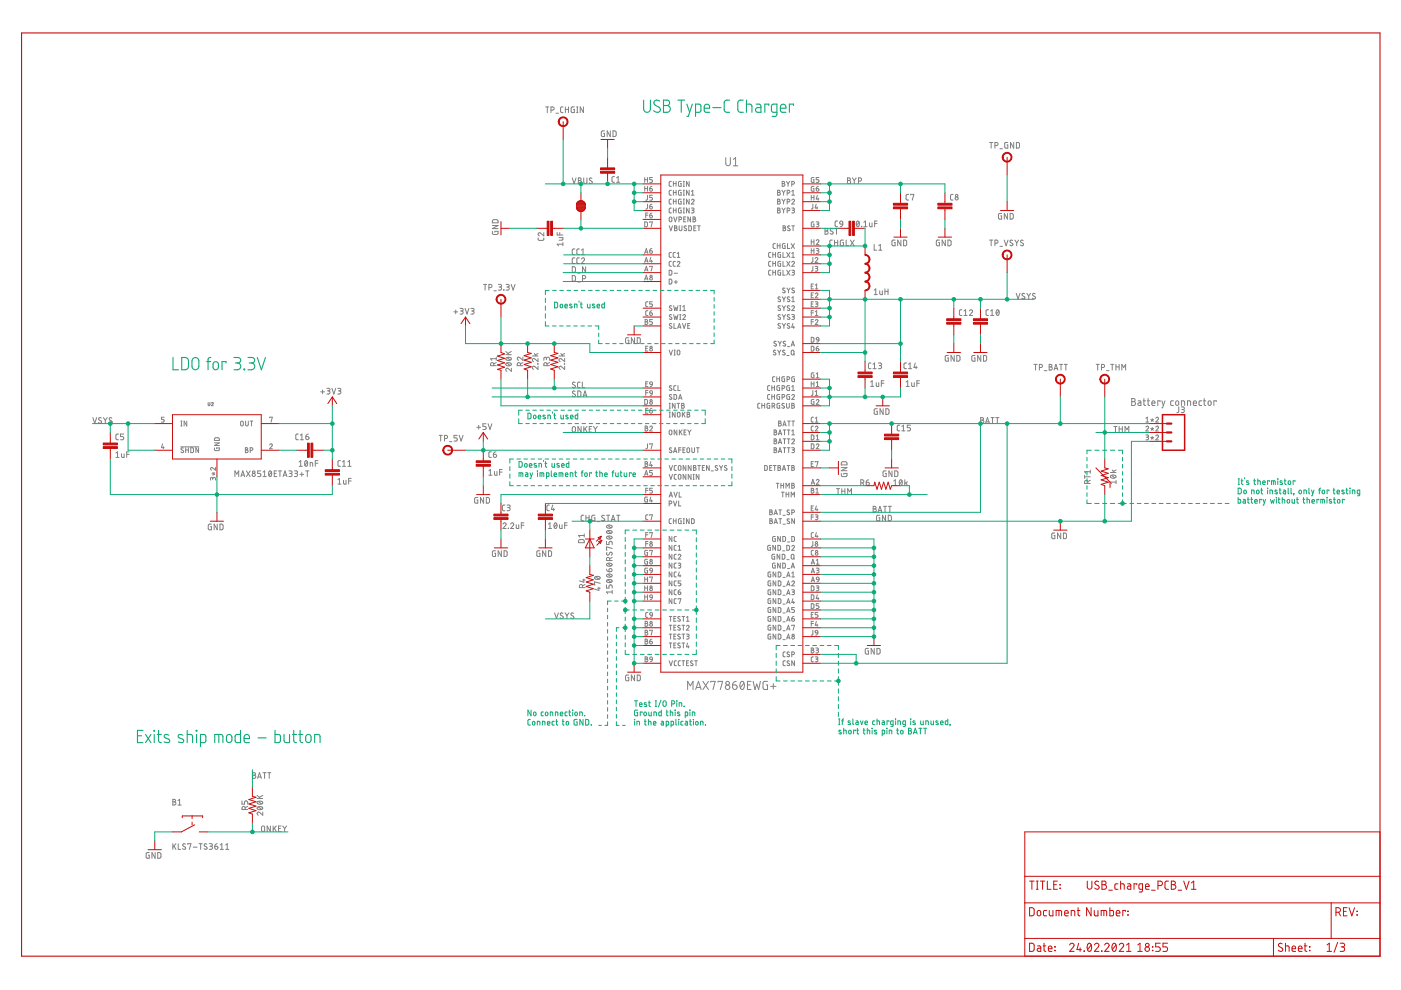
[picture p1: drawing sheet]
<svg xmlns="http://www.w3.org/2000/svg" width="297mm" height="210mm" viewBox="0 0 297 210" stroke-linecap="round" stroke-linejoin="round" font-family="sans-serif">
<g fill="none" stroke="#808080" stroke-width=".21">
<path d="M115.7 22.7h.7M116 22.7v1.2M116.8 23.3l.6-.1v-.4l-.6-.1v1.2M117.9 24h.5M119.4 22.7h-.4l-.1 .2v.8l.5 .2M119.9 22.7v1.2M119.9 23.2h.6M120.5 22.7v1.2M121.3 37.7l.4 1.2 .4-1.2M121.8 22.7l-.7 .1v.8l.2 .3h.5v-.7h-.2M122.3 22.7h.2M122.3 23.9h.2"/>
<path d="M122.4 22.7v1.2M122.6 37.7l.6 .1v.4l-.2 .1 .3 .2-.2 .4h-.5zM122.6 38.3h.4M123.7 22.7v1.2l-.7-1.2v1.2M123.8 37.7v.9l.2 .3 .4-.2v-1M125.5 37.8l-.4-.1-.2 .3 .7 .5a.34 .34 0 0 1-.2 .4 .34 .34 0 0 1-.5-.1M128.2 27.7l-.7 .2v.8l.2 .2 .5 .1v-.7h-.2M129.4 27.7v1.3l-.7-1.3v1.3M130 27.7l.4 .1 .2 .2v.7l-.2 .2-.4 .1zM130.3 37.4l-.4 .1-.1 .2v.8l.5 .2M130.7 38.7h.7M130.7 37.7l.4-.3v1.3"/>
<path d="M136.7 37.6v1.1M136.7 39.5v1.1M136.7 38.1h.6M136.7 40h.6M137.3 37.6v1.1M137.3 39.5v1.1M137.8 40h.3a.29 .29 0 0 1 .2 .3 .29 .29 0 0 1-.3 .3 .29 .29 0 0 1-.2-.3zM138.2 39.5l-.3 .2-.1 .3M138.3 37.6h-.5v.5h.4l.1 .2-.1 .4h-.4M142.3 38.5h-.3l-.1 .2v.7l.4 .1M142.8 38.5v1M142.8 38.9h.5"/>
<path d="M143.3 38.5v1M144.4 38.5l-.5 .1 .1 .9h.4v-.6h-.1M144.9 39.5h.2M144.9 38.5h.2M145 38.5v1M146.1 38.5v1l-.6-1v1M153.9 33.4v1.3a.49 .49 0 0 0 .5 .4 .49 .49 0 0 0 .5-.4v-1.3M155.5 33.8l.5-.4v1.8M155.5 35.2h.9M165.8 38.5l.5 .1v.2l-.2 .1 .3 .3-.2 .3h-.4zM165.8 38.9h.3M166.8 38.5l.3 .5"/>
<path d="M167.1 39v.5M167.4 38.5l-.3 .5M167.9 39.1l.5-.2v-.3l-.5-.1v1M172.6 37.6l-.6 .2v.6l.1 .3h.5v-.6h-.2M172.6 39.5l-.6 .1v.7l.1 .2 .5 .1v-.6h-.2M173.1 40h.3a.28 .28 0 0 1 .2 .3 .28 .28 0 0 1-.3 .2 .28 .28 0 0 1-.2-.2zM173.5 39.5l-.3 .2-.1 .3M173.6 37.6h-.5v.5h.4l.1 .2-.1 .4h-.4M179.7 37.7l.4 .1 .2 .1-.3 .4 .4 .2-.2 .4h-.5zM179.7 38.3h.3M180.7 37.7l.4 .6M181.1 38.3v.6"/>
<path d="M181.5 37.7l-.4 .6M182 38.4l.6-.1v-.5l-.6-.1v1.2M209.8 30.2h.7M210.1 30.2v1.2M210.9 30.9l.6-.2 .1-.2-.2-.3h-.5v1.2M212 31.5h.5M213.7 30.2l-.7 .1v.8l.2 .3h.5v-.7h-.2M214.9 30.2v1.2l-.7-1.2v1.2M215.5 30.2h.4l.2 .2v.8l-.3 .2h-.3zM104.4 49l.1 .7h.8l.3-.1v-.6h-.7v.3M104.4 47.8h1.2l-1.2 .7h1.2M104.5 46.7l.9-.1 .2 .2v.4h-1.2z"/>
<path d="M114.1 50.4v.4l.3 .2 .8-.1 .1-.5M115.3 49.3v.7l-.8-.6a.34 .34 0 0 0-.4 .2 .34 .34 0 0 0 .3 .4M118.1 49.3v.5h1.2M118.5 50.4h.8l-.1 .5h-.7M118.7 49.3v.5M119.3 51.8h-1.2l.3 .3M119.3 51.4v.7M121.3 58.4l.7 .2v.8l-.2 .2h-.5zM121.3 56.6h.5l.2 .1v.9l-.2 .1h-.5zM121.9 54.7h-.4l-.2 .2v.8l.6 .2M121.9 52.8h-.4l-.2 .2v.8l.6 .2M122.5 59.8h.5"/>
<path d="M122.5 57.9h.5M122.8 54.7h-.4l-.1 .2v.8l.5 .2M122.8 52.8h-.4l-.1 .2v.8l.5 .2M123.3 54.9a.33 .33 0 0 1 .4-.2 .33 .33 0 0 1 .1 .5l-.5 .7h.6M123.3 54h.6M123.3 53l.3-.2v1.2M123.5 59.1l.6-.1v-.5l-.6-.1v1.2M124.2 56.6v1.1l-.7-1.1v1.1M136.7 57.5l.3-1 .4 1M136.7 59.4l.3-1.1 .4 1.1M136.7 53.7l.3-1 .4 1M136.7 55.6l.3-1 .4 1"/>
<path d="M136.7 47.1l.6 .1v.6l-.2 .3h-.4zM136.8 57.2h.5M136.8 59.1h.5M136.8 53.5h.5M136.8 55.4h.5M136.9 45.6h.5M137.3 41.4l-.1 .9-.3 .1M137.3 43.3l-.1 .9-.3 .1M137.4 45.2h-.5v1M137.8 45.6h.3a.29 .29 0 0 1 .2 .4 .29 .29 0 0 1-.3 .2 .29 .29 0 0 1-.2-.3zM137.8 53.1h.3a.29 .29 0 0 1 .2 .4 .29 .29 0 0 1-.3 .2 .29 .29 0 0 1-.2-.3zM137.8 43.8h.3a.29 .29 0 0 1 .2 .3 .29 .29 0 0 1-.3 .2 .29 .29 0 0 1-.2-.3z"/>
<path d="M137.8 47.2l.5-.1-.3 1M137.8 56.6l.5-.1-.3 1M138 54.6l-.2 .8h.5M138.2 55.2v.4M138.2 45.2l-.3 .1-.1 .3M138.2 52.7l-.3 .1-.1 .3M138.2 43.3l-.3 .1-.1 .4M138.3 41.4h-.5v.5h.4l.1 .2-.1 .3h-.4M141.9 57.3l.5 .2 .1 .5-.2 .3h-.4zM141.9 59.2l.5 .2v.6l-.2 .2h-.3zM141.9 47.9l.3 1 .4-1M142 46.1l.4 .1v.7l-.2 .1h-.2l-.1-.3z"/>
<path d="M142.3 53.5l-.3 .1-.1 .2v.6l.4 .2M142.3 55.4h-.3l-.1 .2v.7l.4 .2M142.3 40.3l-.3 .1-.1 .2v.7l.4 .1M142.3 42.2l-.3 .1-.1 .2v.7l.4 .1M142.3 44.1l-.3 .1-.1 .1v.7l.4 .1M142.8 40.3v1.1M142.8 42.2v1.1M142.8 44.1v1M142.8 40.8h.5M142.8 42.7h.5M142.8 44.6h.5M142.8 46l.4 1 .3-1"/>
<path d="M142.9 57.9h.7M142.9 59.8h.7M143 47.9l.5 .1-.2 .3 .3 .3-.2 .3h-.4zM143 48.3h.3M143.2 53.5l-.3 .1-.2 .2 .1 .6 .4 .2M143.2 55.4h-.3l-.2 .2 .1 .7 .4 .2M143.3 59.5v.7M143.3 40.3v1.1M143.3 42.2v1.1M143.3 44.1v1M143.6 55.6a.28 .28 0 0 1 .4-.2 .28 .28 0 0 1 .1 .5l-.5 .6h.5M143.6 53.8l.3-.3v1.1"/>
<path d="M143.6 54.6h.5M144 46.6l.5-.1v-.4l-.5-.1v1M144 47.9v.7l.2 .3 .3-.2 .1-.8M144.4 40.3l-.5 .2 .1 .9h.4v-.6h-.1M144.4 42.2l-.5 .2 .1 .8 .4 .1v-.6h-.1M144.4 44.1l-.5 .1 .1 .9h.4v-.5h-.1M144.9 45.1h.2M144.9 41.4h.2M144.9 40.3h.2M144.9 43.3h.2M144.9 42.2h.2M144.9 44.1h.2"/>
<path d="M145 46.5h.3M145 40.3v1.1M145 42.2v1.1M145 44.1v1M145.4 46h-.4v1h.4M145.5 48l-.2-.1-.2 .2 .5 .5v.2l-.2 .1-.4-.1M146 47.9l.6 .1v.7l-.2 .2h-.4zM146.1 40.3v1.1l-.6-1.1v1.1M146.1 42.2v1.1l-.6-1.1v1.1M146.1 44.1v1l-.6-1v1M146.4 46v1l-.6-1v1M146.6 42.5a.29 .29 0 0 1 .4-.3 .29 .29 0 0 1 .1 .5l-.5 .6h.6"/>
<path d="M146.6 44.1h.3l.3 .2-.2 .3h-.3M146.6 41.4h.6M146.6 40.6l.3-.3v1.1M146.9 44.6l.2 .1v.3l-.5 .1M146.9 46l.5 .1-.2 .4 .3 .2-.2 .3h-.4zM146.9 46.5h.3M147.1 48.3h.4M147.6 47.9h-.5v1h.5M147.9 47.9h.6M148.2 47.9v1M163.4 53.5l-.3 .1-.1 .2v.6l.4 .2M163.4 55.4h-.3l-.1 .2v.7l.4 .2"/>
<path d="M163.4 57.3h-.3l-.1 .2v.7l.4 .1M163.9 53.5v1.1M163.9 55.4v1.1M163.9 57.3v1M163.9 54h.5M163.9 55.9h.5M163.9 57.7h.5M164.4 51.6l-.4 .1-.1 .2 .1 .7 .4 .1M164.4 53.5v1.1M164.4 55.4v1.1M164.4 57.3v1M164.8 52.1h.6"/>
<path d="M164.8 51.6v1.1M164.9 40.3l.5 .2v.2l-.2 .1 .2 .2-.1 .4h-.4zM164.9 42.2l.5 .2v.2l-.2 .1 .2 .2-.1 .3-.4 .1zM164.9 44.1l.5 .1v.3l-.2 .1 .2 .2-.1 .3h-.4zM164.9 40.8h.3M164.9 42.7h.3M164.9 44.6h.3M165.4 51.6v1.1M165.5 53.5l-.5 .1v.9l.5 .1v-.6h-.2M165.5 55.4l-.5 .1v.9l.5 .1v-.6h-.2M165.5 57.3l-.5 .1v.9h.5v-.6h-.2M165.8 40.3l.3 .5"/>
<path d="M165.8 42.2l.3 .5M165.8 44.1l.3 .5M166 57.3v1h.5M166 55.4v1.1h.5M166 53.5v1.1h.5M166 47.9l.5 .1v.2l-.2 .1 .3 .3-.2 .3h-.4zM166 48.3h.3M166.1 40.8v.6M166.1 42.7v.6M166.1 44.6v.5M166.5 51.6l-.6 .2v.7l.1 .1 .5 .1v-.6h-.2M166.5 40.3l-.4 .5"/>
<path d="M166.5 42.2l-.4 .5M166.5 44.1l-.4 .5M166.8 53.5l.7 1.1M166.8 55.4l.7 1.1M166.8 57.3l.7 1M166.9 40.9l.5-.1 .1-.2-.2-.2-.4-.1v1.1M166.9 42.8h.4l.2-.2-.1-.3-.5-.1v1.1M166.9 44.7h.4l.2-.2-.1-.3-.5-.1v1M167 51.6v1.1h.4M167.5 48l-.3-.1-.2 .2 .4 .4a.27 .27 0 0 1 0 .4 .27 .27 0 0 1-.4-.1M167.5 53.5l-.7 1.1M167.5 55.4l-.7 1.1"/>
<path d="M167.5 57.3l-.7 1M167.7 51.6l.7 1.1M167.9 42.5a.28 .28 0 0 1 .4-.3 .28 .28 0 0 1 .1 .5l-.5 .6h.5M167.9 44.1l.5 .1-.1 .4h-.3M167.9 55.6a.28 .28 0 0 1 .4-.2 .28 .28 0 0 1 .1 .5l-.5 .6h.5M167.9 57.3l.5 .1-.1 .3h-.3M167.9 47.9h.5M167.9 54.6h.5M167.9 40.6l.2-.3v1.1M167.9 53.8l.2-.3v1.1M167.9 41.4h.5M168.1 44.6l.3 .1v.2l-.1 .2h-.4"/>
<path d="M168.1 57.7l.3 .4-.1 .2h-.4M168.1 47.9v1M168.4 51.6l-.7 1.1M172 41.4v1M172 50.8v1.1M172 52.7v1M172 53.1h.6M172 51.3h.6M172 41.9h.6M172.3 43.3v.9l-.3 .1M172.3 54.6v.9l-.3 .1M172.3 56.5v.9l-.3 .1"/>
<path d="M172.6 47.1l-.6 .1v.7l.1 .1 .5 .1v-.6h-.2M172.6 41.4v1M172.6 50.8v1.1M172.6 52.7v1M172.8 54.8a.28 .28 0 0 1 .4-.2 .28 .28 0 0 1 .1 .4l-.5 .6h.6M172.8 56.5h.5l.1 .2-.1 .2h-.4M173 43.3l-.2 .8h.6M173.1 47.1h.4l.1 .2-.1 .2h-.3M173.1 51.1a.28 .28 0 0 1 .4-.3 .28 .28 0 0 1 0 .5l-.4 .6h.5M173.1 52.7h.4l.1 .2-.1 .2h-.3M173.1 56.9l.2 .1v.4l-.5 .1M173.2 43.9v.4"/>
<path d="M173.3 41.4l-.2 .8h.5M173.3 47.5l.3 .1v.4l-.5 .1M173.3 53.1l.3 .2v.3l-.5 .1M173.5 42v.4M174.9 48.5l.6 .1v.3l-.2 .1 .3 .3-.2 .3-.5 .1zM174.9 49h.4M176.5 50.9h-.4l-.2 .3 .1 .8 .5 .1M176.6 48.6l-.4-.1-.2 .2 .5 .4a.33 .33 0 0 1 0 .6 .33 .33 0 0 1-.5-.2M176.9 51.4h.7M176.9 50.9v1.2M177 48.5h.7M177.4 48.5v1.2"/>
<path d="M177.6 46.9h-.4l-.1 .2v.8l.5 .2M177.6 50.9v1.2M178.2 46.9h.4l.1 .6h-.6zM178.7 47.5l-.2 .5-.3 .1M178.8 50.9l-.6 .1v.8l.1 .3h.5v-.7h-.2M179.4 50.9v1.2h.5M180.3 50.9l.8 1.2M181.1 50.9l-.8 1.2M181.7 46.9h.2a.66 .66 0 0 1 .3 .6 .66 .66 0 0 1-.4 .5l-.3-.5zM182.1 47.1l-.5 .7M182.6 48h.1M183.2 48.1h.6"/>
<path d="M183.2 47.1l.3-.2v1.2M184.3 47.3v.6l.3 .2h.3v-.8M185.3 51.8v1.2h.6M185.4 47.4h.6M186 46.9h-.6v1.2M186.3 52.1l.3-.3v1.2M186.3 53h.7M189.8 50.9l-.7 .1v.8l.2 .3h.5v-.7h-.2M191 50.9v1.2l-.7-1.2v1.2M191.6 50.9h.4l.2 .2v.8l-.2 .2h-.4zM192.7 41.2l-.4 .1-.2 .2v.7l.6 .2M193.1 41.3v-.1h.7l-.4 1.2"/>
<path d="M199.2 50.9l-.7 .1v.8l.2 .3h.5v-.7h-.2M200.4 50.9v1.2l-.7-1.2v1.2M201 50.9h.4l.2 .2v.8l-.2 .2h-.4zM202.1 41.2l-.4 .1-.2 .2v.7l.6 .2M209.8 50.9h.7M210.1 50.9v1.2M210.9 51.6l.6-.2 .1-.2-.2-.3h-.5v1.2M212 52.2h.5M212.4 45.3l-.7 .1v.8l.2 .2 .5 .1v-.7h-.2M212.9 50.9l.4 1.2 .4-1.2M213.6 45.3v1.2l-.7-1.2v1.2M214.2 45.3h.4l.2 .2v.6l-.2 .3-.4 .1z"/>
<path d="M214.7 51l-.4-.1-.2 .3 .5 .4a.3 .3 0 0 1 .1 .5 .3 .3 0 0 1-.5-.1l-.1-.1M215.2 50.9l.4 .6M215.6 51.5v.6M216 50.9l-.4 .6M216.9 51l-.4-.1-.1 .3 .5 .4a.3 .3 0 0 1 0 .5 .3 .3 0 0 1-.4-.1l-.2-.1M96.2 66.1h.8M96.6 65.7v.8M97.5 65.4h.4l.3 .2-.2 .3h-.3M97.9 65.9l.3 .3-.1 .3-.6 .1M98.6 65.4l.4 1.2 .4-1.2M99.8 65.4h.4l.3 .2-.1 .3h-.4M100.2 65.9l.2 .2 .1 .2-.2 .3h-.5"/>
<path d="M102.5 60.3h.7M102.8 60.3v1.2M103.7 61l.5-.1v-.5l-.5-.1v1.2M104.7 77.5l-.1-.6h-.5l-.1 .6h1.2M104.7 61.7h.5M105.2 76.9l-.5 .2M105.2 76.1h-1.2l.3 .3M105.2 75.7v.7M105.7 60.3h.4l.2 .2v.2l-.5 .2M106 60.9l.3 .2v.3l-.6 .1M106.8 61.5h.1M107.2 75.2h1.2"/>
<path d="M107.2 74.5l.7 .7M107.3 60.3h.4l.3 .2-.2 .3-.4 .1M107.3 77a.65 .65 0 0 1 1.1 .3 .66 .66 0 0 1-.7 .3 .66 .66 0 0 1-.5-.5zM107.3 75.9a.66 .66 0 0 1 1.1 .3 .66 .66 0 0 1-1.2-.2zM107.5 77l.7 .5M107.5 75.8l.7 .5M107.6 60.9l.3 .1v.4l-.6 .1M108.4 60.3l.4 1.2 .4-1.2M108.4 78.1v.6l-.6-.5a.33 .33 0 0 0-.6 .1 .33 .33 0 0 0 .3 .4M108.4 74.5l-.7 .4M110.3 77.5l-.1-.6h-.4l-.1 .6h1.2M110.9 75.7v.7l-.7-.6a.33 .33 0 0 0-.5 .1 .33 .33 0 0 0 .2 .5"/>
<path d="M110.9 76.9l-.6 .2M112.9 75.5h1.2M113.3 75l.4 .5M114.1 77.1h.1M114.1 77.6v.7l-.7-.6a.34 .34 0 0 0-.5 .1 .34 .34 0 0 0 .2 .5M114.1 76v.7l-.7-.6a.33 .33 0 0 0-.5 .1 .33 .33 0 0 0 .2 .5M114.1 75l-.6 .2M115.8 76.1l.2-.3 .3-.1 .2 .2v.5M115.8 76.3v-.4l-.3-.2-.2 .2v.5M116 77.5l-.1-.6h-.5l-.1 .6h1.2M116.5 76.9l-.5 .2M118.5 75.5h1.2"/>
<path d="M118.9 75l.4 .5M119.7 77.1h.1M119.7 77.6v.7l-.8-.6a.34 .34 0 0 0-.4 .2 .34 .34 0 0 0 .3 .4M119.7 76v.7l-.7-.6a.33 .33 0 0 0-.5 .1 .33 .33 0 0 0 .3 .5M119.7 75l-.6 .2M133.3 71.6l-.6 .1-.1 .8 .2 .3h.5v-.7h-.2M134.5 71.6v1.2l-.6-1.2v1.2M135.1 71.6h.5l.1 .2v.8l-.1 .2h-.5zM136.8 67.8l.5 .1-.2 .3 .3 .2-.2 .4h-.4zM136.8 68.2h.3M136.9 73.9h.3M137.4 64h-.4l-.1 .2v.7l.5 .1"/>
<path d="M137.4 65.9h-.4l-.1 .2v.7l.5 .1M137.4 73.4h-.5v1h.5M137.8 66.3h.3a.29 .29 0 0 1 .2 .4 .29 .29 0 0 1-.3 .2 .29 .29 0 0 1-.2-.3zM138.2 65.9l-.3 .1-.1 .3M138.3 64h-.5v.5h.4l.1 .2-.1 .3h-.4M138.3 67.8h-.5v.4h.4l.1 .3-.1 .3h-.4M141.9 74.2l.3 1.1 .4-1.1M142.4 64.9l-.3-.1-.2 .2 .5 .5v.2l-.2 .1-.3-.1M142.4 66.8l-.3-.1-.2 .2 .5 .5v.2l-.2 .1-.3-.1M142.4 68.7l-.3-.1-.2 .2 .5 .5v.2l-.2 .1-.3-.1M142.8 64.8l.3 1 .2-.6 .2 .6 .2-1M142.8 66.7l.3 1 .2-.6 .2 .6 .2-1"/>
<path d="M142.9 68.6v1h.5M142.9 75.3h.3M142.9 74.2h.3M143 74.2v1.1M143.7 74.3l.2-.1 .2 .3v.5l-.2 .3-.3-.2zM143.7 69.6l.3-1 .4 1M143.8 69.4h.5M144.1 65.8h.3M144.1 64.8h.3M144.1 67.7h.3M144.1 66.7h.3M144.2 64.8v1"/>
<path d="M144.2 66.7v1M144.7 68.6l.4 1 .3-1M144.8 66.9a.28 .28 0 0 1 .4-.2 .28 .28 0 0 1 0 .5l-.4 .5h.5M144.8 65.8h.5M144.8 65l.3-.2v1M145.8 69h.4M146.3 68.6h-.5v1h.5M164.3 79.9h-.4l-.1 .2v.7l.5 .1M164.5 74.3h-.4l-.1 .2 .4 .3a.28 .28 0 0 1 0 .5 .28 .28 0 0 1-.5-.2M164.6 72.4l-.3-.1-.2 .3 .4 .4a.28 .28 0 0 1 0 .4 .28 .28 0 0 1-.4-.2M164.7 79.9v1M164.9 74.2l.3 .5"/>
<path d="M165 72.3l.3 .5M165.2 74.7v.6M165.3 79.9v1M165.3 72.8v.6M165.4 63l-.2-.1-.2 .3 .4 .3a.28 .28 0 0 1-.1 .5 .28 .28 0 0 1-.4-.2M165.4 64.9l-.2-.1-.2 .2 .4 .4a.28 .28 0 0 1-.1 .5 .28 .28 0 0 1-.4-.2M165.4 66.8l-.2-.1-.2 .2 .4 .4a.28 .28 0 0 1-.1 .5 .28 .28 0 0 1-.4-.2M165.4 68.7l-.2-.1-.2 .2 .4 .4a.28 .28 0 0 1-.1 .4 .28 .28 0 0 1-.4-.1M165.5 74.2l-.3 .5M165.7 72.3l-.4 .5M165.8 62.9l.4 .5M165.8 64.8l.4 .5"/>
<path d="M165.8 66.7l.4 .5M165.8 68.6l.4 .5M166.2 63.4v.6M166.2 65.3v.5M166.2 67.2v.5M166.2 69.1v.5M166.3 79.9l-.5 .1 .1 .9h.4v-.6h-.1M166.4 74.3h-.3l-.2 .2 .5 .3a.28 .28 0 0 1-.1 .5 .28 .28 0 0 1-.4-.2M166.4 61.2l-.3-.1-.2 .2 .6 .4v.3l-.4 .1-.2-.1M166.5 72.4l-.2-.1-.2 .3 .5 .4v.3l-.2 .1-.4-.2M166.5 62.9l-.3 .5M166.5 64.8l-.3 .5"/>
<path d="M166.5 66.7l-.3 .5M166.5 68.6l-.3 .5M166.8 75.4h.5M166.8 61.1l.4 .5M167 73.5h.4M167.2 61.6v.5M167.4 63l-.2-.1-.3 .3 .5 .4v.3l-.3 .1-.2-.2M167.4 64.9l-.2-.1-.3 .2 .4 .4a.27 .27 0 0 1 0 .5 .27 .27 0 0 1-.4-.2M167.4 66.8l-.2-.1-.3 .2 .4 .4a.27 .27 0 0 1 0 .4 .27 .27 0 0 1-.4-.1M167.4 68.7l-.2-.1-.3 .2 .4 .4a.27 .27 0 0 1 0 .4 .27 .27 0 0 1-.4-.1M167.5 61.1l-.3 .5M167.7 73.4l.4-1.1 .3 1.1"/>
<path d="M167.9 73.1h.5M167.9 74.3l.2-.1 .2 .3v.5l-.2 .3-.4-.3zM167.9 65a.28 .28 0 0 1 .4-.2 .28 .28 0 0 1 .1 .5l-.5 .5h.5M167.9 66.7l.5 .1-.1 .3-.3 .1M167.9 64h.5M167.9 63.2l.2-.3v1.1M168.1 68.6l-.2 .8h.5M168.1 67.2l.3 .1v.2l-.1 .2h-.4M168.2 75l.2 .3M168.3 69.2v.4M168.4 61.2l-.4-.1-.1 .2 .4 .4a.28 .28 0 0 1 0 .4 .28 .28 0 0 1-.4-.1M168.4 79.9l-.5 .1 .1 .9h.4v-.6h-.1"/>
<path d="M172 71.5l.6 .2v.6l-.2 .2-.4 .1zM172 73.4l.6 .2v.5l-.2 .3h-.4zM172 64.5h.3M172 66.3h.5M172 60.7h.3M172 68.2h.5M172 62.6h.3M172.5 64h-.5v1h.5M172.5 67.8h-.5v1M172.5 65.9h-.5v1M172.5 60.2h-.5v1.1h.5M172.5 62.1h-.5v1h.5"/>
<path d="M172.6 79.1h-.5l-.1 .2v.6l.2 .2h.4v-.6h-.2M172.8 62.3l.1-.1a.27 .27 0 0 1 .4 0 .27 .27 0 0 1 0 .4l-.5 .5h.6M172.8 64l.6 .1v.2l-.2 .2M172.8 68a.28 .28 0 0 1 .5-.2 .28 .28 0 0 1 0 .4l-.5 .6h.6M172.8 66.9h.6M172.8 61.3h.6M172.8 60.5l.3-.3v1.1M172.8 66.1l.3-.2v1M173 64.5h.2M173.1 73.9h.3a.28 .28 0 0 1 .2 .3 .28 .28 0 0 1-.3 .2 .28 .28 0 0 1-.2-.3zM173.1 79.3l.2-.2v1M173.1 64.5l.3 .3-.2 .2h-.4"/>
<path d="M173.2 71.6h.3l.1 .5-.5-.1zM173.5 73.4l-.3 .1-.1 .4M173.6 72.1l-.1 .3-.3 .2M184.7 77h-.4l-.2 .2v.8l.6 .2M185.1 78.2h.7M185.1 77.2l.3-.2v1.2M185.3 61.5l.4-.2v1.2M185.3 62.5h.7M186.2 77h.4l.3 .2-.1 .3h-.4M186.5 61.7v.6l.2 .2h.4v-.8M186.6 77.5l.2 .1 .1 .3-.2 .2-.5 .1M187.6 61.3v1.2"/>
<path d="M187.6 61.8h.7M188.3 61.3v1.2M192.2 77h-.4l-.1 .2v.9l.5 .1M192.6 78.2h.7M192.6 77.2l.4-.2v1.2M194.1 77l-.3 .9h.7M194.2 77.6v.6M201.1 75.4l-.7 .1v.8l.2 .3h.5v-.7h-.2M202.3 75.4v1.2l-.7-1.2v1.2M202.9 75.4h.4l.2 .2v.8l-.2 .1-.4 .1zM203.9 65.7h-.4l-.1 .2v.8l.5 .2M204.4 66.9h.6"/>
<path d="M204.4 65.9l.3-.2v1.2M205.5 65.9a.33 .33 0 0 1 .5-.2 .33 .33 0 0 1 .1 .5l-.6 .7h.7M206.7 75.4l-.6 .1-.1 .8 .2 .3h.5v-.7h-.2M207.9 75.4v1.2l-.6-1.2v1.2M208.5 75.4h.5l.2 .2v.8l-.2 .1-.5 .1zM209.6 65.7h-.4l-.1 .2v.9l.5 .1M210 66.9h.7M210 65.9l.4-.2v1.2M211.3 65.8l.1-.1a.6 .6 0 0 1 .5 .6 .6 .6 0 0 1-.5 .6l-.2-.6zM211.8 65.9l-.6 .7M215.5 62.2l.4 1.2 .4-1.2M217.3 62.3l-.4-.1-.2 .3 .6 .5a.34 .34 0 0 1-.2 .4 .34 .34 0 0 1-.5-.2"/>
<path d="M217.7 62.2l.4 .6M218.1 62.8v.6M218.5 62.2l-.4 .6M219.2 77.3h.7M219.5 62.3l-.4-.1-.2 .3 .6 .5a.34 .34 0 0 1-.2 .4 .34 .34 0 0 1-.4-.2M219.6 77.3v1.2M220.4 77.9l.6-.1v-.4l-.6-.1v1.2M221.4 78.6h.6M222.4 77.3h.6v.4l-.2 .1 .3 .2-.2 .4-.5 .1zM222.4 77.8h.4M223.5 78.5l.4-1.2 .4 1.2M223.6 78.1h.6"/>
<path d="M224.6 77.3h.7M225 77.3v1.2M225.6 77.3h.7M226 77.3v1.2M232.4 77.3h.7M232.7 77.3v1.2M233.5 77.9l.6-.1 .1-.3-.2-.2h-.5v1.2M234.6 78.6h.5M235.5 77.3h.7M235.8 77.3v1.2M236.6 77.3v1.2M236.6 77.8h.7"/>
<path d="M237.3 77.3v1.2M237.8 78.5v-1.2l.5 .6 .4-.6v1.2M19.7 88.5l.4 1.2 .4-1.2M21.5 88.6h-.4l-.2 .2 .5 .4a.33 .33 0 0 1 0 .6 .33 .33 0 0 1-.5-.2M21.9 88.5l.4 .6M22.3 89.1v.6M22.7 88.5l-.4 .6M23.7 88.6h-.4l-.1 .2 .4 .4a.33 .33 0 0 1 0 .6 .33 .33 0 0 1-.5-.2M24.6 96.1l.3-.3v1.2M24.6 97h.7M25.1 92l-.4 .1-.1 .2v.8l.5 .1M25.8 96.2v.6l.2 .2h.3v-.8"/>
<path d="M26.2 92h-.7v.6h.5a.34 .34 0 0 1 .2 .3 .34 .34 0 0 1-.2 .3h-.5M26.9 96.3h.5M27.4 95.8h-.5v1.2M34.5 94.1l-.3 .8h.6M34.6 94.7v.4M34.8 88.5h-.6v.4h.5l.1 .3-.1 .3h-.5M38.3 94.7h3.8M38.4 90.3h.2M38.4 89.3h.2M38.5 89.3v1M38.9 95l-.3-.1-.2 .3 .4 .3a.28 .28 0 0 1 0 .5 .28 .28 0 0 1-.4-.2M39.4 95.4h.5"/>
<path d="M39.4 94.9v1.1M39.6 89.3v1l-.6-1v1M39.9 94.9v1.1M40.4 94.9l.6 .2v.7l-.1 .1-.5 .1zM42.1 94.9v1.1l-.6-1.1v1.1M44.1 85.3l.1 .6 .1 .1 .2-.1v-.6M44.8 85.5a.19 .19 0 0 1 .3-.2 .19 .19 0 0 1 .1 .3l-.4 .4h.4M45.5 95l.1 .5 .9-.1v-.4h-.6v.1M45.5 93.9h1l-1 .6h1M45.6 92.9l.7-.1 .2 .6h-1zM45.7 99.1v.6l-.6-.5a.29 .29 0 0 0-.5 .1 .29 .29 0 0 0 .3 .4M51.1 89.3l.5 .2v.7l-.2 .1-.4-.1z"/>
<path d="M52 94.9l.5 .2-.2 .3 .3 .2-.1 .3-.5 .1zM52 95.4h.3M52.1 89.3v.9l.2 .1 .3-.1v-.9M52.2 99.8l.8 1.2M53 95.5l.6-.1v-.4l-.6-.1v1.1M53 99.8l-.8 1.2M53 89.3h.6M53.3 89.3v1M55.3 99.8h-.7v.6h.4a.35 .35 0 0 1 .3 .3 .35 .35 0 0 1-.3 .3h-.4M57.1 99.9h.1a.6 .6 0 0 1 .4 .5 .6 .6 0 0 1-.4 .6l-.3-.6zM57.2 94.3a.28 .28 0 0 1 .4-.2 .28 .28 0 0 1 .1 .5l-.5 .5h.5M57.2 88.6v-.1h.5l-.2 1"/>
<path d="M58.7 99.8h-.6v1.2h.6M59 99.8h.7M59.4 99.8v1.2M61.3 99.8l.5 .1 .1 .2-.1 .3h-.4M62.4 99.8l.5 .1 .2 .2-.2 .3h-.4M63.2 92l-.4 .1-.1 .2 .1 .9h.4M63.4 97.9l.4-.2v1.2M63.4 98.9h.7M63.7 93.2h.6M63.7 92.3l.3-.3v1.2M64.7 97.7h.2a.71 .71 0 0 1 0 1.2 .77 .77 0 0 1-.2-1.2zM64.8 99.8h.7"/>
<path d="M64.8 92.6h.4a.34 .34 0 0 1 .3 .3 .34 .34 0 0 1-.3 .3 .34 .34 0 0 1-.4-.3zM65.2 99.8v1.2M65.2 97.9l-.6 .7M65.4 92l-.4 .2-.2 .4M65.8 98.9v-.8l.5 .1v.7M66.8 98.2h.6M67.4 97.7h-.6v1.2M68 83.1h.8M68.4 82.7v.8M69.3 82.3l.5 .1 .2 .1-.2 .3-.4 .1M69.6 82.9l.4 .2-.1 .3-.6 .1M70.4 82.3l.4 1.2 .4-1.2"/>
<path d="M71.6 82.3l.5 .1 .2 .1-.2 .3-.3 .1M71.9 82.9l.3 .1 .1 .3-.2 .2h-.5M72.2 97.7h-.4l-.2 .2 .1 .9 .5 .1M72.6 98.9h.7M72.6 97.9l.3-.2v1.2M73.8 98.9h.6M73.8 97.9l.3-.2v1.2M93.1 92.3h.7M93.4 92.3v1.2M94.2 93l.6-.1v-.5l-.6-.1v1.2M95.3 93.6h.5M96.9 92.3h-.6v.5h.4a.34 .34 0 0 1 .2 .4 .34 .34 0 0 1-.2 .3h-.4"/>
<path d="M97.4 92.3l.4 1.2 .4-1.2M101.1 90.6h.8M101.5 90.2v.8M103.1 89.9h-.7v.5h.4a.33 .33 0 0 1 .3 .3 .33 .33 0 0 1-.3 .4h-.4M103.5 89.9l.4 1.2 .4-1.2M103.7 99.8l.3-.3v1.3M104.2 95.8h-.4l-.1 .3v.7l.5 .2M104.6 96.3h.4a.34 .34 0 0 1 .3 .4 .34 .34 0 0 1-.4 .3 .34 .34 0 0 1-.3-.3zM104.8 99.9l.1 .8 .1 .1h.4v-.9M105.2 95.8l-.4 .1-.2 .4M106.5 99.5h-.6v1.3M121.5 90.5l.3-.1 .2 .2v.8l-.2 .2h-.3l-.2-.3z"/>
<path d="M121.9 83a.3 .3 0 0 0-.4-.1 .3 .3 0 0 0 0 .5l.4 .2a.3 .3 0 0 1 0 .5 .3 .3 0 0 1-.4-.1l-.2-.1M121.9 81.1a.3 .3 0 0 0-.4 0 .3 .3 0 0 0 0 .4l.4 .2a.3 .3 0 0 1 0 .5 .3 .3 0 0 1-.4-.1h-.2M122.5 82.9l.6 .2v.8l-.1 .2h-.5zM123 81h-.4l-.2 .3 .1 .8 .5 .1M123.2 90.4v1.2l-.7-1.2v1.2M123.5 81v1.2h.5M123.6 84.1l.4-1.2 .4 1.2M123.7 83.8h.6M123.8 90.4v1.2M124.1 90.9l.4 .7M124.5 90.4l-.7 .8M124.9 91h.4"/>
<path d="M125.5 90.4h-.6v1.2h.6M125.8 90.4l.4 .6M126.2 91v.6M126.6 90.4l-.4 .6M136.7 84.7h.4l.2 .2v.7l-.2 .1h-.4zM136.8 90.3l.5 .2-.2 .3 .3 .2-.2 .4h-.4zM136.8 97.9l.5 .1v.2l-.2 .1 .3 .3-.2 .3h-.4zM136.8 90.8h.3M136.8 98.3h.3M136.9 87h.3M136.9 83.3h.5M136.9 81.4h.3"/>
<path d="M137.3 94.1v.8l-.4 .2M137.4 80.9h-.5v1.1h.5M137.4 82.8h-.5v1M137.4 86.6h-.5v1h.5M137.8 87h.3a.29 .29 0 0 1 .2 .4 .29 .29 0 0 1-.3 .2 .29 .29 0 0 1-.2-.3zM137.8 90.6a.28 .28 0 0 1 .4-.2 .28 .28 0 0 1 0 .4l-.4 .6h.5M137.8 94.2l.5-.1-.3 1M137.9 82.9h.3l.1 .5-.5-.1zM137.9 81h.3l.1 .5-.5-.1zM138 97.9l-.2 .8h.5M138.2 98.4v.5M138.2 86.6l-.3 .1-.1 .3"/>
<path d="M138.3 83.4l-.1 .3-.3 .1M138.3 81.5l-.1 .3-.3 .2M138.3 99.8h-.5v.4h.4l.1 .2-.1 .4h-.4M141.9 85.5h.2M141.9 88.4h.2M141.9 87.4h.2M141.9 86.6h.2M141.9 98.7l.3 1 .4-1M142 91.2l.4 .1v.7l-.2 .2-.3-.3zM142 85.5v1.1M142 87.4v1M142.4 83.7h-.4l-.1 .2 .5 .4v.3l-.3 .1-.2-.2"/>
<path d="M142.4 81.9l-.4-.1-.1 .2 .5 .4v.3l-.2 .1-.3-.1M142.4 95l-.3-.1-.2 .3 .5 .4v.3l-.2 .1-.3-.2M142.8 96l.4-1.1 .3 1.1M142.9 83.7l.5 .1 .1 .6-.2 .2-.4 .1zM142.9 95.7h.5M143.1 85.5v1.1l-.5-1.1v1.1M143.1 87.4v1l-.5-1v1M143.3 81.8h-.3l-.1 .2v.7l.4 .1M143.4 98.7h-.3l-.1 .2v.7l.4 .1M143.5 91.2v1l-.6-1v1M143.5 85.5h.6M143.7 87.5h.4l.1 .2v.5l-.2 .2-.4-.1z"/>
<path d="M143.7 81.8v1h.5M143.8 85.5v1.1M143.9 84.7l.3-1 .4 1M143.9 98.8l.2-.1 .3 .2v.7l-.3 .1-.3-.1zM143.9 95.4h.5M144 84.4h.5M144 91.2v1M144.3 91.6l.3 .6M144.4 94.9h-.5v1.1M144.5 85.5l.5 .1v.3l-.2 .1 .3 .2-.2 .3-.4 .1zM144.5 86h.3M144.6 91.2l-.6 .6"/>
<path d="M144.7 87.4v1M144.8 95.4h.3M144.9 87.8l.3 .6M145 91.6h.4M145.2 87.4l-.5 .6M145.2 94.9h-.4v1.1h.4M145.4 98.7v1l-.6-1v1M145.5 91.2h-.5v1h.5M145.7 87.4l.5 .1v.3l-.2 .1 .3 .2-.2 .3h-.4zM145.7 87.9h.3M145.8 95l.2-.1 .2 .3v.5l-.2 .3-.3-.2zM145.8 91.2l.4 .5"/>
<path d="M146.2 91.7v.5M146.5 91.2l-.3 .5M146.5 98.7v1l-.6-1v1M146.7 94.9v.9l.2 .2 .3-.2 .1-.9M147 98.7l.5 .1v.2l-.2 .2 .3 .2-.2 .3h-.4zM147 99.2h.3M147.7 94.9h.6M147.9 98.7h.6M148 94.9v1.1M148.2 98.7v1M148.9 99.2h.3M149.4 98.7h-.5v1h.5"/>
<path d="M150.4 98.7v1l-.6-1v1M150.8 99.8h.5M152.1 98.8l-.3-.1-.2 .2 .5 .4a.28 .28 0 0 1-.1 .4 .28 .28 0 0 1-.4-.1M152.5 98.7l.4 .5M152.9 99.2v.5M153.2 98.7l-.3 .5M154.1 98.8l-.4-.1-.1 .2 .4 .4a.28 .28 0 0 1 0 .4 .28 .28 0 0 1-.4-.1M161.1 85.5l-.3 .1-.1 .1v.7l.4 .2M161.5 86h.6M161.5 85.5v1.1M162.1 98.7l.6 .2v.5l-.2 .3h-.4zM162.1 85.5v1.1"/>
<path d="M163.2 85.5l-.6 .1 .1 .9 .5 .1v-.6h-.2M163.2 99.2h.3M163.2 81.8h-.3l-.1 .2v.7l.4 .1M163.2 83.7h-.3l-.1 .2v.7l.4 .1M163.6 81.8v1M163.6 83.7v1M163.6 82.2h.6M163.6 84.1h.6M163.7 98.7h-.5v1h.5M163.7 86.1l.5-.1v-.4l-.5-.1v1.1M164 98.7h.5M164 86.1l.3 .5"/>
<path d="M164.1 91.2l.5 .1v.2l-.2 .1 .3 .3-.2 .3h-.4zM164.1 93l.5 .2-.2 .3 .3 .2-.2 .4h-.4zM164.1 94.9l.5 .2-.2 .3 .3 .2-.2 .3-.4 .1zM164.1 93.5h.3M164.1 91.6h.3M164.1 95.4h.3M164.2 81.8v1M164.2 83.7v1M164.3 98.7v1M164.7 80.3h.6M165 98.7l.4 .1v.2l-.2 .2 .3 .2-.1 .3h-.4zM165 99.2h.2"/>
<path d="M165 92.2l.4-1 .3 1M165 94.1l.4-1.1 .3 1.1M165 96l.4-1.1 .3 1.1M165.1 89.3l.5 .1v.2l-.2 .1 .3 .3-.2 .3h-.4zM165.1 89.7h.3M165.1 95.7h.6M165.1 91.9h.6M165.1 93.8h.6M165.3 81.8h-.5l-.1 .2v.6l.3 .2h.3v-.6h-.2M165.3 83.7l-.5 .1-.1 .7 .1 .1 .5 .1v-.6h-.2M165.3 85.5l-.5 .1-.1 .7 .2 .2 .4 .1v-.6h-.2M165.8 82.3l.5-.1 .1-.2-.2-.2h-.4v1"/>
<path d="M165.8 84.2l.5-.1 .1-.2-.2-.2h-.4v1M165.9 99.7l.3-1 .4 1M165.9 99.5h.6M166 90.3l.3-1 .4 1M166.1 91.2h.5M166.1 94.9h.5M166.1 93h.5M166.1 90.1h.5M166.3 85.6l-.3-.1-.2 .2 .4 .4a.28 .28 0 0 1 0 .5 .28 .28 0 0 1-.4-.2M166.3 91.2v1M166.3 93v1.1M166.3 94.9v1.1"/>
<path d="M166.8 85.5v.9l.2 .2 .3-.2v-.9M166.9 80.5l.5-.2v-.3l-.5-.1v1M166.9 98.7h.5M166.9 91.2h.6M166.9 94.9h.6M166.9 93h.6M167 89.3h.6M167.2 98.7v1M167.2 91.2v1M167.2 93v1.1M167.2 94.9v1.1M167.3 89.3v1"/>
<path d="M167.4 81.8h-.5l-.1 .2 .1 .7 .5 .1v-.6h-.2M167.4 83.7l-.5 .1-.1 .7 .1 .1 .5 .1v-.6h-.2M167.9 85.5l.5 .1v.3l-.3 .1 .3 .2-.1 .3-.4 .1zM167.9 98.7l.5 .1v.2l-.3 .2 .3 .2-.1 .3h-.4zM167.9 93.3a.28 .28 0 0 1 .4-.2 .28 .28 0 0 1 .1 .4l-.5 .6h.5M167.9 94.9l.5 .2-.1 .3h-.3M167.9 83.9a.28 .28 0 0 1 .4-.3 .28 .28 0 0 1 .1 .5l-.5 .6h.5M167.9 86h.2M167.9 82.8h.5M167.9 92.2h.5M167.9 82l.2-.2v1M167.9 91.4l.2-.2v1"/>
<path d="M167.9 89.3h.5M167.9 99.2h.2M168.1 95.4l.3 .3-.1 .2-.4 .1M168.1 89.3v1M172 92.2l.6 .2v.7l-.2 .1-.4 .1zM172 94.1l.6 .2v.5l-.2 .3h-.4zM172 81.4h.6M172 80.9v1.1M172 98.3h.3M172.3 82.8v.9l-.3 .1M172.5 88.5h-.4l-.1 .2v.7l.5 .1M172.5 90.3l-.4 .1-.1 .2v.7l.5 .1"/>
<path d="M172.5 97.9h-.5v1h.5M172.6 84.7l-.6 .1v.7l.1 .2h.5v-.5h-.2M172.6 80.9v1.1M172.8 83.8h.6M172.8 83l.3-.2v1M172.8 90.6a.28 .28 0 0 1 .5-.2 .28 .28 0 0 1 0 .4l-.5 .6h.6M172.8 98l.6-.1-.3 1M172.8 88.7l.3-.2v1M172.8 89.5h.6M173.1 84.9a.28 .28 0 0 1 .4-.2 .28 .28 0 0 1 0 .5l-.4 .5h.5M173.1 94.3a.28 .28 0 0 1 .4-.2 .28 .28 0 0 1 0 .5l-.4 .5h.5M173.1 82h.5"/>
<path d="M173.1 80.1h.5M173.1 81.2l.2-.3v1.1M173.1 92.5l.2-.3v1.1M173.1 93.3h.5M178.4 99.1h1.2l-1.2 .7h1.2M178.5 98l.9-.1 .2 .2v.5h-1.2zM184.6 81l.3-.3v1.2M184.6 81.9h.7M185.8 81.1v.6l.2 .2h.3v-.8M186 86.7l-.6 .1-.1 .8 .2 .2 .5 .1v-.7h-.2M186.9 81.3h.5M187.2 86.7v1.2l-.6-1.2v1.2"/>
<path d="M187.4 80.7h-.5v1.2M187.8 86.7h.5l.1 .2 .1 .6-.2 .3-.5 .1zM187.9 99.8l-.6 .2-.1 .8 .2 .2h.5v-.6h-.2M189.1 99.8v1.2l-.6-1.2v1.2M189.7 99.8l.5 .1 .1 .1 .1 .7-.2 .3h-.5zM190.8 90.1l-.4 .1-.2 .2v.8l.6 .2M191.2 90.4l.3-.3v1.3M191.2 91.4h.7M192.1 81.9h.7M192.1 81l.3-.3v1.2M193 90.1h-.6v.6h.4a.34 .34 0 0 1 .2 .3 .34 .34 0 0 1-.2 .4h-.4M193.3 81.1v.6l.2 .2h.3v-.8"/>
<path d="M194.4 81.3h.5M194.9 80.7h-.5v1.2M207.9 88.5l.5 .1 .1 .2-.2 .3 .3 .2-.2 .4h-.5zM207.9 89.1h.4M209 89.7l.4-1.2 .4 1.2M209.1 89.5h.6M210.1 88.5h.7M210.4 88.5v1.2M211.1 88.5h.7M211.5 88.5v1.2M231.2 99.7v.7M235.8 99.7l.4 .5"/>
<path d="M236.2 90.4h.6M236.5 90.4v1.2M236.6 99.7l-.5 .2M237.3 90.4v1.2M237.3 91h.7M238 90.4v1.2M238.5 91.6v-1.2l.4 .7 .4-.7v1.2M239.9 84.5l.7 .1 .1 .3-.4 .3a.41 .41 0 0 1 .5 .4 .41 .41 0 0 1-.5 .4h-.4zM239.9 85.2h.4M241.3 85h.5l.1 1-.6-.1-.1-.3 .2-.2h.5M242.4 85h.5M242.5 84.5v1.3l.4 .2"/>
<path d="M243 92.2l.5 .1-.1 .3-.3 .1M243 90.6a.28 .28 0 0 1 .4-.2 .28 .28 0 0 1 0 .4l-.4 .6h.5M243 89.5h.5M243 88.7l.2-.2v1M243.2 92.7l.3 .2v.3l-.5 .1M243.2 85h.5M243.4 84.5v1.3l.3 .2M244 92.7l.3 .2M244 90.9l.3 .1M244 89l.3 .1M244.2 85.5h.7a.34 .34 0 0 0-.3-.5 .34 .34 0 0 0-.4 .3l.1 .6 .6 .1M244.3 88.8v.3"/>
<path d="M244.3 90.6v.4M244.3 92.5v.4M244.3 92.9l.2 .2M244.3 92.9l-.2 .2M244.3 91l.2 .2M244.3 91l-.2 .2M244.3 89.1l.2 .2M244.3 89.1l-.2 .2M244.6 92.7l-.3 .2M244.6 90.9l-.3 .1M244.6 89l-.3 .1M245 92.5a.29 .29 0 0 1 .5-.3 .28 .28 0 0 1 0 .5l-.5 .6h.6"/>
<path d="M245 90.6a.28 .28 0 0 1 .5-.2 .28 .28 0 0 1 0 .4l-.5 .6h.6M245 88.7a.28 .28 0 0 1 .5-.2 .28 .28 0 0 1 0 .4l-.5 .6h.6M246 85.2v-.2h-.5v1M246.3 85l.4 1M247 85l-.5 1.5h-.2M248.8 85h-.4l-.2 .2v.6l.6 .2M249.4 85h.3l.2 .2v.6l-.2 .2-.4-.2zM249.9 86.3v1l-.4 .2M250.4 86.3h.4l.3 .2-.1 .3h-.4M250.5 86v-1l.6 .1 .1 .9M250.8 86.8l.3 .3-.1 .3-.6 .1M251.8 86v-1l.6 .1v.9"/>
<path d="M253 85.5h.7a.35 .35 0 0 0-.3-.5 .35 .35 0 0 0-.4 .3l.1 .6 .6 .1M254.8 85h-.4l-.2 .2 .1 .7 .5 .1M255.1 85h.6M255.3 84.5v1.3l.4 .2M256.2 85h.3l.3 .2v.4l-.3 .4-.3-.2zM257.9 85.2v-.2h-.5v1M44.8 111.1l-.6 .2v.8l.1 .2h.5v-.6h-.2M44.9 100.5h.4M45.1 101.5l.1-.2h.4l.1 .5M45.1 101.7v-.4l-.4-.1-.1 .6M45.1 100.1l.2 .4M45.3 100.5l.2 .1"/>
<path d="M45.3 100.5l-.2 .3M45.5 100.2l-.2 .3M46.1 111.1v1.2l-.7-1.2v1.2M46.6 111.1h.5l.2 .2v.7l-.2 .3h-.5zM49.8 101v-1.2l.4 .7 .4-.7v1.2M51.1 101l.4-1.2 .4 1.2M51.2 100.7h.6M55.8 101h.7M55.8 100.1l.3-.3v1.2M57.6 100.1l-.6 .7M58.1 100.4h.4M60 101l.4-1.2 .4 1.2"/>
<path d="M60.1 100.7h.6M61.6 100.4l.3 .1v.4l-.6 .1M62.8 100.4l.3 .2-.1 .3-.6 .1M63.6 100.6h.8M64 100.2v.8M71.6 101.7l.4-.3v1.2M71.6 102.6h.7M72.8 101.8v.6l.2 .2h.4v-.8M73.9 102h.6M74.5 101.4h-.6v1.2M101.3 105.5l-.6 .1v1l.6 .1v-.7h-.2M102.5 105.5v1.2l-.6-1.2v1.2"/>
<path d="M103.1 105.5h.3l.3 .2 .1 .7-.2 .3h-.5zM103.7 100.8h.6M105.1 116.8l-.7 .1v.8l.2 .3h.5v-.7h-.2M105.9 100.1h.6M106.3 116.8v1.2l-.7-1.2v1.2M106.6 111.1a.33 .33 0 0 1 .5-.2 .33 .33 0 0 1 .1 .5l-.6 .7h.7M106.9 116.8h.4l.2 .2v.8l-.2 .2h-.4zM107.1 107.1h-.4l-.2 .3 .1 .7 .5 .2M107.5 107.1h.5l.2 .2-.1 .2-.5 .1M107.8 112.1h.1M107.8 107.6l.3 .1v.5l-.6 .1M108.3 111.1a.33 .33 0 0 1 .4-.2 .33 .33 0 0 1 .1 .5l-.5 .7h.6"/>
<path d="M109.5 111.3v.7l.1 .1h.4v-.8M110.5 111.4h.6M111.1 110.8h-.6v1.3M114.5 116.8l-.7 .1v.8l.2 .3h.5v-.7h-.2M115.7 116.8v1.2l-.7-1.2v1.2M116.3 116.8h.4l.2 .2v.8l-.2 .2h-.4zM116.3 112.1h.6M116.3 111.1l.3-.3v1.3M116.5 107.1h-.4l-.1 .3v.8l.5 .1M117.2 107.1l-.3 .9h.7M117.4 107.8v.5M117.6 110.9h.1a.6 .6 0 0 1 .4 .6 .6 .6 0 0 1-.4 .5l-.3-.6z"/>
<path d="M118 111.1l-.5 .7M118.6 111.3v.5l.2 .3h.4v-.8M119.7 111.4h.5M120.2 110.8h-.5v1.3M122.7 114.5l1-.1 .1 .2 .1 .5h-1.2zM123.8 109.2l-.4 .1-.2 .2v.8l.6 .1M123.9 113.5h-1.2l.2 .4M123.9 113.2v.7M124.2 109.8h.7M124.2 109.2v1.2M124.9 109.2v1.2M126.1 109.2l-.6 .2v1h.6v-.6h-.2"/>
<path d="M126.6 110.6h.5M128.1 109.3h-.4l-.1 .2 .6 .5a.34 .34 0 0 1-.2 .5 .34 .34 0 0 1-.4-.2M128.6 114.8v.7h.5v-.4a.34 .34 0 0 1 .4-.3 .34 .34 0 0 1 .3 .3v.4M128.6 109.2h.7M128.7 119.5a.67 .67 0 0 1 1.1 .3 .66 .66 0 0 1-.7 .3 .66 .66 0 0 1-.5-.5zM128.7 113.8a.67 .67 0 0 1 1.1 .3 .66 .66 0 0 1-1.2-.2zM128.7 112.6a.67 .67 0 0 1 1.1 .3 .66 .66 0 0 1-1.2-.2zM128.7 111.5a.66 .66 0 0 1 1.1 .3 .66 .66 0 0 1-.7 .2 .66 .66 0 0 1-.5-.5zM128.7 117.1a.3 .3 0 0 0-.1 .5 .3 .3 0 0 0 .5 0l.2-.4a.33 .33 0 0 1 .5 .1 .33 .33 0 0 1-.2 .5M128.9 119.5l.6 .5M128.9 113.7l.6 .5M128.9 112.5l.6 .6"/>
<path d="M128.9 111.4l.6 .5M128.9 109.2v1.2M129.3 118.9l-.2-.6-.3-.1-.2 .2v.5h1.2M129.6 110.4l.4-1.2 .4 1.2M129.7 110.2h.6M129.8 116.3l-1.2-.3v.6h.1M129.8 118.2l-.5 .2M130.7 109.2h.7M131.1 109.2v1.2M136.7 100.8l.3-1 .4 1M136.8 100.5h.5M136.9 104h.5"/>
<path d="M136.9 113.4h.5M136.9 115.3h.5M137.3 105.4l-.6 .1v.7l.1 .2h.5v-.5h-.2M137.3 116.7h-.5l-.1 .2v.7l.6 .1v-.5h-.2M137.3 118.6h-.5l-.1 .2v.7l.6 .1v-.6h-.2M137.4 109.2h-.4l-.1 .2v.7l.5 .1M137.4 114.8h-.5v1M137.4 103.5h-.5v1M137.4 112.9h-.5v1.1M137.8 109.3v-.1h.5l-.3 1M137.8 113.1v-.2h.5l-.3 1.1M137.8 116.8l.5-.1-.3 1"/>
<path d="M138 105.4l-.2 .8h.5M138.2 106v.4M138.3 103.5h-.5v.5h.4l.1 .2-.1 .3h-.4M141.9 106.8l.5-.1 .1-.3-.2-.1-.4-.1v1.1M141.9 105.4l.3-1 .4 1M141.9 100.6l.3 1 .4-1M142 105.1h.5M142.3 110h-.3l-.1 .2v.7l.4 .1M142.5 113.7v1.1l-.6-1.1v1.1M142.5 115.6v1.1l-.6-1.1v1.1M142.5 117.5v1.1l-.6-1.1v1.1M142.5 119.4v1l-.6-1v1"/>
<path d="M142.8 110v1M142.8 110.4h.5M142.8 106.2l.3 1.1 .4-1.1M142.9 104.4l.3 1 .4-1M143.3 110v1M143.4 113.7l-.4 .1-.1 .2 .1 .7 .4 .1M143.4 115.6l-.4 .1-.1 .2 .1 .7 .4 .1M143.4 117.5l-.4 .1-.1 .2 .1 .6 .4 .2M143.4 119.4h-.4l-.1 .2 .1 .7 .4 .1M143.4 100.6h-.3l-.1 .2v.7l.4 .1M143.8 117.8a.28 .28 0 0 1 .4-.3 .28 .28 0 0 1 .1 .5l-.5 .6h.6M143.8 119.4h.4l.2 .2-.2 .2-.3 .1"/>
<path d="M143.8 116.7h.6M143.8 115.9l.3-.3v1.1M143.9 106.2v1.1h.5M143.9 100.6h.2l.3 .2v.7l-.3 .1-.3-.1zM144 104.4v1h.5M144.1 119.9l.2 .1v.3l-.5 .1M144.4 110l-.5 .1 .1 .9h.4v-.6h-.1M144.9 111h.2M144.9 110h.2M145 110v1M145.4 100.6v1l-.6-1v1M146.1 110v1l-.6-1v1"/>
<path d="M146.5 100.6v1l-.6-1v1M146.6 110h.4l.2 .2v.5l-.2 .3h-.4zM147 100.6h.2M147 101.6h.2M147.1 100.6v1M148.2 100.6v1l-.6-1v1M163.2 108.1l.5 .1v.3l-.2 .1 .3 .2-.2 .3h-.4zM163.2 108.6h.3M163.2 110l.5 .1v.2l-.2 .1 .3 .3-.2 .3h-.4zM163.2 110.4h.3M163.3 115.6l-.5 .2 .1 .8 .4 .1v-.6h-.1M164.1 109.1l.4-1 .3 1"/>
<path d="M164.1 111l.4-1 .3 1M164.2 108.9h.5M164.2 110.8h.5M164.3 117.5l-.6 .1v.7l.1 .2 .5 .1v-.6h-.2M164.4 119.4l-.6 .1 .1 .9h.5v-.5h-.2M164.4 113.7l-.5 .2-.1 .7 .1 .2h.5v-.6h-.2M164.4 115.6v1.1l-.5-1.1v1.1M164.6 102.5h.5M164.9 102.5v1M164.9 115.6l.4 .1 .2 .1v.6l-.2 .2-.4 .1zM165.1 110h.6M165.1 108.1h.6"/>
<path d="M165.3 117.5v1.1l-.5-1.1v1.1M165.4 108.1v1M165.4 110v1M165.4 119.4v1l-.5-1v1M165.5 113.7v1.1l-.6-1.1v1.1M165.6 102.9h.5M165.6 102.5v1M165.7 104.4h.6M165.8 117.5h.4l.2 .2v.7l-.2 .1-.4 .1zM165.9 116.8h.5M165.9 119.4l.6 .2v.7l-.2 .1h-.4zM166 113.7l.4 .1 .1 .1v.7l-.1 .2h-.4z"/>
<path d="M166 104.4v1M166 109.3h.5M166 111.1h.5M166.1 102.5v1M166.6 103.5v-1l.4 .5 .3-.5v1M166.7 104.4v1M166.7 104.8h.5M166.8 115.6l.4 .1 .2 .2v.5l-.2 .2-.4 .1zM166.8 118.7h.5M167 114.9h.4M167.2 104.4v1M167.4 108.2l-.4-.1-.1 .2 .5 .5v.2l-.3 .1-.3-.1"/>
<path d="M167.4 110.1l-.3-.1-.2 .2 .4 .4a.28 .28 0 0 1 0 .4 .28 .28 0 0 1-.4-.1M167.7 105.4v-1l.4 .5 .3-.5v1M167.9 108.7l.5-.1v-.4l-.5-.1v1M167.9 102.5l.5 .1v.2l-.3 .1 .3 .4-.3 .2h-.2zM167.9 117.6l.2-.1 .2 .3v.5l-.2 .3-.4-.3zM167.9 113.7l.4 .1 .1 .1v.6l-.1 .3h-.4zM167.9 115.9a.28 .28 0 0 1 .4-.2 .28 .28 0 0 1 .1 .4l-.5 .6h.5M167.9 102.9h.2M168.2 118.3l.2 .3M168.4 110v1l-.5-1v1M172 103.5l.5 .1v.3l-.2 .1 .3 .2-.2 .3h-.4zM172 104h.3"/>
<path d="M172 107.7h.3M172 109.6h.5M172 102.7l.3-1.1 .4 1.1M172 119.6l.3-1 .4 1M172.1 102.4h.5M172.1 119.4h.5M172.3 114.8v.9l-.3 .1M172.5 116.7h-.4l-.1 .2v.7l.5 .1M172.5 112.9l-.4 .1-.1 .2v.7l.5 .1M172.5 107.3h-.5v1h.5M172.5 109.2h-.5v1M172.8 109.2l.6 .1v.2l-.2 .1"/>
<path d="M173 109.6h.2M173 104.5h.5M173 103.7l.2-.2v1M173.1 101.9a.28 .28 0 0 1 .4-.2 .28 .28 0 0 1 .1 .4l-.5 .6h.6M173.1 107.3l-.3 .8h.6M173.1 118.8l.3-.2v1M173.1 119.6h.6M173.1 112.9l-.3 .8h.6M173.1 109.6l.3 .4-.2 .2h-.4M173.2 107.9v.4M173.2 113.5v.5M177.4 103.6h.6"/>
<path d="M177.7 103.6v1.2M178.4 100.4l.1 .6h.8l.3-.1v-.5h-.7v.2M178.5 103.6v1.2M178.5 104.1h.6M179.1 103.6v1.2M179.7 104.8v-1.2l.4 .7 .4-.7v1.2M182.5 102.4l.6-.1v-.4l-.6-.2v1.2M182.9 102.4l.3 .5M183.6 102.3h.4a.34 .34 0 0 1 .3 .3 .34 .34 0 0 1-.3 .3 .34 .34 0 0 1-.4-.3zM184.2 101.7a.51 .51 0 0 0-.6 .6M185.1 107.4h.5l.1 .2-.2 .3 .3 .3-.2 .3-.5 .1zM185.1 107.9h.4"/>
<path d="M186.2 108.6l.4-1.2 .4 1.2M186.3 108.3h.6M186.5 109.2l-.6 .2v1h.6v-.6h-.2M187.3 107.4h.7M187.6 107.4v1.2M187.7 109.2v1.2l-.6-1.2v1.2M188.3 109.2l.7 .3v.7l-.2 .2h-.5zM188.3 107.4h.7M188.7 107.4v1.2M189.5 102l.3-.3v1.2M189.5 102.9h.7M190.8 101.8l.2-.1a.66 .66 0 0 1 .3 .7 .66 .66 0 0 1-.4 .5l-.3-.6z"/>
<path d="M191.2 102l-.5 .7M191.8 101.7v1.2M192.1 102.4l.3 .5M192.4 102.1l-.6 .4M223.6 113l-.6 .1v.8l.2 .3h.4v-.7h-.1M224.9 113v1.2l-.7-1.2v1.2M225.5 113h.4l.2 .2v.8l-.2 .2h-.4zM230 100.8v.6M230 101.1h1.2M230.6 102.5l-.1-.6h-.3l-.2 .1v.5h1.2M231.2 101.8l-.6 .3M231.2 100h-1.2l.2 .4"/>
<path d="M235.4 100.2h1.2M235.5 100.9a.66 .66 0 0 1 1.1 .3 .66 .66 0 0 1-.6 .2 .66 .66 0 0 1-.6-.5zM235.7 100.8l.6 .5M236.6 101.9v.7M236.6 102.2h-1.2l.3 .4M117.6 129.9l.4 1.2 .4-1.2M119.4 130h-.4l-.2 .2 .6 .5a.34 .34 0 0 1-.2 .5 .34 .34 0 0 1-.4-.2M119.8 129.9l.4 .6M120.2 130.5v.6M120.6 129.9l-.4 .6M121.6 130a.3 .3 0 0 0-.5 0 .3 .3 0 0 0 .1 .5l.3 .2a.32 .32 0 0 1 0 .5 .32 .32 0 0 1-.5-.2M123.5 124.6l-.1-.6h-.4l-.1 .6h1.2"/>
<path d="M123.5 123h.6M123.8 122.8v.6l-.9-.2M124.1 123.9l-.6 .3M126.1 122.3a.67 .67 0 0 1 1.1 .3 .66 .66 0 0 1-1.1-.2zM126.3 122.3l.7 .5M126.7 124.7h.6M127 124.5v.7l-1-.3M127.3 123.7l-1.3-.3v.6h.2M128.6 124v.7h.5v-.4a.34 .34 0 0 1 .4-.3 .34 .34 0 0 1 .3 .3v.4M128.6 120.7l.1 .4 .4 .1M128.7 123a.67 .67 0 0 1 1.1 .3 .66 .66 0 0 1-1.2-.2zM128.7 121.9a.67 .67 0 0 1 1.1 .2 .66 .66 0 0 1-1.2-.2z"/>
<path d="M128.9 122.9l.6 .6M128.9 121.8l.6 .5M129.2 120.6a.34 .34 0 0 1 .6 .1 .34 .34 0 0 1-.3 .5h-.4zM129.8 125.5h-1.2l.3 .4M129.8 125.2v.7M136.7 124.7h.6M136.7 122.3v1.1M136.7 124.2v1.1M136.7 126.1v1M136.7 122.8h.6M136.7 126.6h.6M136.8 139.3l.5 .1v.2l-.2 .1 .3 .3-.2 .3h-.4z"/>
<path d="M136.8 131.7l.5 .2v.2l-.2 .1 .3 .2-.2 .4h-.4zM136.8 133.6l.5 .2v.2l-.2 .1 .3 .2-.2 .3-.4 .1zM136.8 135.5l.5 .1v.3l-.2 .1 .3 .2-.2 .3h-.4zM136.8 139.7h.3M136.8 132.2h.3M136.8 134.1h.3M136.8 136h.3M137.3 120.5h-.5l-.1 .2v.7l.6 .1v-.6h-.2M137.3 122.3v1.1M137.3 124.2v1.1M137.3 126.1v1M137.4 129.9h-.4l-.1 .2v.7l.5 .1"/>
<path d="M137.8 136h.3a.29 .29 0 0 1 .2 .3 .29 .29 0 0 1-.3 .2 .29 .29 0 0 1-.2-.2zM137.8 122.4l.5-.1-.3 1.1M137.8 133.8v-.2h.5l-.3 1.1M137.9 139.3h.3l.1 .5-.5-.1zM137.9 129.9h.3l.1 .6-.5-.2zM137.9 120.5h.3l.1 .5-.5-.1zM137.9 126.2l.2-.1 .2 .2v.4l-.5-.1zM138.2 135.5l-.3 .2-.1 .3M138.3 139.8l-.1 .4-.3 .1M138.3 130.5l-.1 .3-.3 .1M138.3 121l-.1 .3-.3 .2M138.3 126.7l-.1 .3-.3 .1"/>
<path d="M141.9 130.7h.6M141.9 132.6h.6M141.9 134.5h.6M141.9 136.3h.6M142.2 130.7v1M142.2 132.6v1M142.2 134.5v1M142.2 136.3v1.1M142.5 121.3v1l-.6-1v1M142.5 123.2v1l-.6-1v1M142.5 125.1v1l-.6-1v1M142.5 126.9v1.1l-.6-1.1v1.1"/>
<path d="M142.9 131.1h.3M142.9 133h.3M142.9 134.9h.3M142.9 136.8h.3M143.3 130.7h-.4v1h.4M143.3 132.6h-.4v1h.4M143.3 134.5h-.4v1h.4M143.3 136.3h-.4v1.1h.4M143.4 121.3h-.4l-.1 .2 .1 .7 .4 .1M143.4 123.2h-.4l-.1 .2 .1 .7 .4 .1M143.4 125.1h-.4l-.1 .2 .1 .7 .4 .1M143.4 126.9l-.4 .1-.1 .2 .1 .6 .4 .2"/>
<path d="M143.8 125.5h.3a.28 .28 0 0 1 .2 .3 .28 .28 0 0 1-.3 .3 .28 .28 0 0 1-.2-.3zM143.8 127l.6-.1-.3 1.1M144 121.3l-.2 .8h.6M144.2 130.8l-.4-.1-.1 .2 .4 .4a.28 .28 0 0 1 0 .4 .28 .28 0 0 1-.4-.1M144.2 132.7l-.3-.1-.2 .2 .4 .4a.28 .28 0 0 1 0 .4 .28 .28 0 0 1-.4-.1M144.2 134.5h-.3l-.2 .2 .4 .4a.28 .28 0 0 1 0 .4 .28 .28 0 0 1-.4-.1M144.2 136.4l-.3-.1-.2 .3 .4 .3a.28 .28 0 0 1 0 .5 .28 .28 0 0 1-.4-.2M144.2 121.9v.4M144.2 125.1l-.3 .1-.1 .3M144.4 123.2h-.6v.4l.4 .1 .2 .1-.2 .4h-.4M144.6 130.7h.6M144.6 132.6h.6"/>
<path d="M144.6 134.5h.6M144.6 136.3h.6M144.9 130.7v1M144.9 132.6v1M144.9 134.5v1M144.9 136.3v1.1M145.5 132.8a.28 .28 0 0 1 .4-.2 .28 .28 0 0 1 .1 .4l-.5 .6h.6M145.5 134.5h.5l.1 .2-.1 .2h-.4M145.5 130.9l.3-.2v1M145.5 131.7h.6M145.8 136.3l-.3 .8h.6M145.8 134.9l.2 .1 .1 .3-.2 .2h-.4"/>
<path d="M145.9 136.9v.5M163.4 121.3l-.5 .1v.9h.5v-.5h-.2M163.4 123.2l-.5 .1v.9h.5v-.6h-.2M163.4 125.1l-.5 .1v.8l.5 .1v-.6h-.2M163.4 126.9l-.5 .1v.9l.5 .1v-.6h-.2M163.4 128.8l-.5 .1v.9l.5 .1v-.6h-.2M163.4 130.7l-.5 .1v.9h.5v-.6h-.2M163.4 132.6l-.5 .1v.9h.5v-.6h-.2M163.4 134.5l-.5 .1v.9h.5v-.6h-.2M164.5 121.3v1l-.6-1v1M164.5 123.2v1l-.6-1v1M164.5 125.1v1l-.6-1v1"/>
<path d="M164.5 126.9v1.1l-.6-1.1v1.1M164.5 128.8v1.1l-.6-1.1v1.1M164.5 130.7v1l-.6-1v1M164.5 132.6v1l-.6-1v1M164.5 134.5v1l-.6-1v1M165 121.3l.5 .2 .1 .5-.2 .3h-.4zM165 123.2l.5 .1 .1 .6-.2 .3h-.4zM165 125.1l.5 .1 .1 .6-.2 .3h-.4zM165 126.9l.5 .2 .1 .6-.2 .3h-.4zM165 128.8l.5 .2 .1 .6-.2 .2-.4 .1zM165 130.7l.5 .2 .1 .5-.2 .3h-.4zM165 132.6l.5 .2 .1 .5-.2 .3h-.4z"/>
<path d="M165 134.5h.4l.1 .1 .1 .6-.2 .3h-.4zM166 122.4h.5M166 124.3h.5M166 126.2h.5M166 128.1h.5M166 130h.5M166 131.8h.5M166 133.7h.5M166 135.6h.5M166.5 138.2l-.4 .1-.1 .2 .1 .6 .4 .2M166.8 122.3l.4-1 .3 1M166.8 124.2l.4-1 .3 1"/>
<path d="M166.8 126.1l.4-1 .3 1M166.8 128l.4-1.1 .3 1.1M166.8 129.9l.4-1.1 .3 1.1M166.8 131.7l.4-1 .3 1M166.8 133.6l.4-1 .3 1M166.8 135.5l.4-1 .3 1M166.9 122.1h.5M166.9 124h.5M166.9 125.8h.5M166.9 127.7h.5M166.9 129.6h.5M166.9 131.5h.5"/>
<path d="M166.9 133.3h.5M166.9 135.2h.5M167 120.5h.4M167.4 138.3l-.3-.1-.2 .3 .5 .4v.2l-.2 .2-.4-.2M167.7 120.4l.4-1 .3 1M167.9 120.2h.5M167.9 138.8l.5-.1v-.4l-.5-.1v1.1M167.9 123.4a.28 .28 0 0 1 .4-.2 .28 .28 0 0 1 .1 .4l-.5 .6h.5M167.9 125.1l.5 .1-.1 .3h-.3M167.9 131.1h.3a.29 .29 0 0 1 .3 .4 .29 .29 0 0 1-.3 .2 .29 .29 0 0 1-.3-.3zM167.9 132.7v-.1h.5l-.3 1M167.9 121.5l.2-.2v1"/>
<path d="M167.9 122.3h.5M168.1 126.9l-.2 .8h.5M168.1 125.5l.3 .4-.1 .1-.4 .1M168.3 127.5v.5M168.3 130.7l-.3 .1-.1 .3M168.4 128.8h-.5v.5h.4l.1 .2-.1 .3-.4 .1M172 137.4l.5 .1-.2 .4 .3 .2-.2 .3h-.4zM172 124.2l.6 .2v.6l-.2 .2-.4 .1zM172 126.1l.6 .2v.7l-.3 .1h-.3zM172 128l.6 .2v.5l-.2 .3h-.4zM172 137.9h.3M172 132.2h.5"/>
<path d="M172 121.5l.3-1 .4 1M172 123.4l.3-1.1 .4 1.1M172 130.3h.3M172.1 121.2h.5M172.1 123.1h.5M172.3 133.6v1l-.3 .1M172.5 139.3h-.4l-.1 .2v.7l.5 .1M172.5 129.9h-.5v1h.5M172.5 131.7h-.5v1.1M172.8 139.3l.6 .1-.1 .3h-.3M172.9 133.7h.4l.1 .5-.6-.1zM173 137.4h.4l.1 .2-.1 .2-.3 .1"/>
<path d="M173.1 124.2h.4l.1 .3-.1 .2h-.3M173.1 120.5h.4l.2 .2-.2 .2h-.3M173.1 131.7l-.3 .8h.6M173.1 122.5l.2-.2 .2 .1 .2 .5-.6-.1zM173.1 139.7l.3 .3v.2l-.6 .1M173.2 137.9l.3 .3-.1 .2h-.4M173.2 132.3v.5M173.3 126.1l-.2 .8h.5M173.3 124.7l.3 .1v.3l-.5 .2M173.4 120.9l.3 .4-.2 .2h-.4M173.4 134.2l-.2 .3-.3 .2M173.4 129.9h-.6v.4l.5 .1 .1 .2-.1 .3h-.5"/>
<path d="M173.5 126.7v.4M173.6 128h-.5v.4l.4 .1 .1 .2-.1 .3h-.4M173.7 122.9l-.2 .3-.3 .2M184.1 137.5l-.6 .1v.8l.1 .3h.5v-.7h-.2M185.4 137.5v1.2l-.7-1.2v1.2M185.9 137.5h.5l.2 .2v.6l-.2 .4h-.5zM133.3 143.1l-.6 .2-.1 .8 .2 .2h.5v-.6h-.2M134.5 143.1v1.2l-.6-1.2v1.2M135.1 143.1l.5 .1 .1 .1v.8l-.1 .2h-.5zM141.9 140.1l.3 1 .4-1M143.4 140.1h-.3l-.1 .2v.7l.4 .1M144.3 140.1h-.4l-.1 .2v.7l.5 .1"/>
<path d="M144.6 140.1h.6M144.9 140.1v1M145.6 140.6h.3M145.8 146.2v-1.7l.6 .9 .5-.9v1.7M146 140.1h-.4v1h.4M146.9 140.2l-.3-.1-.2 .2 .5 .5v.2l-.2 .1-.3-.1M147.3 140.1h.6M147.5 146.2l.6-1.7 .6 1.7M147.6 140.1v1M147.6 145.8h.9M149 144.5l1.2 1.7M150.2 144.5l-1.2 1.7"/>
<path d="M150.7 144.7v-.2h.9l-.4 1.7M152.2 144.7v-.2h1l-.5 1.7M155.3 145.2h.6a.49 .49 0 0 1 .4 .6 .49 .49 0 0 1-.5 .4 .49 .49 0 0 1-.5-.5zM156.1 144.5l-.5 .1-.3 .6M157.1 144.6l.3-.1a1.02 1.02 0 0 1 0 1.7 1.09 1.09 0 0 1-.3-1.6zM157.7 144.8l-.7 1M158.5 145.2h.5M159.2 144.5h-.7v1.7h.7M159.7 144.5l.4 1.7 .3-1.2 .4 1.2 .4-1.7M162.7 144.5h-.7l-.2 .2 .1 1.4 .8 .1v-1h-.2M163.4 145.5h1.1M164 144.9v1.2"/>
<path d="M166.5 140.1h-.3l-.2 .2 .1 .7 .4 .1M167.4 140.2l-.3-.1-.2 .2 .4 .4a.28 .28 0 0 1 0 .5 .28 .28 0 0 1-.4-.2M168.4 140.1v1l-.5-1v1M36.6 169.5h.5l.1 .2-.2 .3 .3 .3-.2 .3-.5 .1zM36.6 178.9v1.2M36.6 170h.4M36.9 179.4l.4 .7M37.3 178.9l-.7 .7M37.7 170.7h.7M37.7 169.7l.4-.2v1.2M37.8 178.9v1.2h.5M39.3 179a.3 .3 0 0 0-.4-.1 .3 .3 0 0 0 0 .5l.3 .2a.33 .33 0 0 1 0 .5 .33 .33 0 0 1-.5-.2"/>
<path d="M39.8 179v-.1h.7l-.3 1.2M41 179.6h.8M42.2 178.9h.7M42.5 178.9v1.2M43.9 179a.3 .3 0 0 0-.5-.1 .3 .3 0 0 0 0 .5l.4 .2a.32 .32 0 0 1-.1 .5 .32 .32 0 0 1-.4-.2M44.4 178.9h.4l.2 .2-.1 .3h-.4M44.7 179.4l.3 .2v.4l-.6 .1M45.5 179.4h.4a.33 .33 0 0 1 .3 .4 .33 .33 0 0 1-.4 .3 .33 .33 0 0 1-.3-.4zM46.1 178.9l-.4 .1-.2 .4M46.7 179.2l.3-.3v1.2M47.9 179.2l.3-.3v1.2M51.3 169.8v.7h.5v-.4a.34 .34 0 0 1 .4-.3 .34 .34 0 0 1 .3 .3v.4"/>
<path d="M52 171.6l-.1-.6h-.5l-.1 .6h1.2M52.5 171l-.5 .2M53.6 163.8l.5 .1v.4l-.2 .1 .3 .2-.1 .4h-.5zM53.6 164.4h.3M54.5 169.3h1.2M54.5 168.6l.7 .7M54.6 171.2a.66 .66 0 0 1 1.1 .2 .66 .66 0 0 1-.7 .3 .66 .66 0 0 1-.5-.5zM54.6 170a.67 .67 0 0 1 1.1 .3 .66 .66 0 0 1-1.2-.2zM54.6 165l.4-1.2 .4 1.2M54.7 164.7h.6M54.8 171.1l.7 .5M54.8 169.9l.7 .6"/>
<path d="M55.6 175.2l.3-.1 .2 .2v.8l-.2 .2-.4-.2zM55.7 172.2v.6l-.6-.5a.33 .33 0 0 0-.6 .1 .33 .33 0 0 0 .3 .4M55.7 168.6l-.7 .4M55.8 163.8h.6M56.1 163.8v1.2M56.8 163.8h.6M57.1 163.8v1.2M57.3 175.1v1.2l-.7-1.2v1.2M57.9 175.1v1.2M58.2 175.6l.4 .7M58.6 175.1l-.7 .8M59.1 175.7h.4"/>
<path d="M59.6 175.1h-.5v1.2h.5M59.9 175.1l.4 .6M60.3 175.7v.6M60.7 175.1l-.4 .6M31.6 180.8l-.6 .1 .1 1 .5 .1v-.7h-.1M32.9 180.8v1.2l-.7-1.2v1.2M33.4 180.8l.7 .2v.8l-.2 .1-.5 .1zM46.7 180.1h.7M47.9 180.1h.6"/>
<circle cx="138" cy="58.6" r=".23"/>
<circle cx="138" cy="59.1" r=".28"/>
<circle cx="202.8" cy="41.5" r=".26"/>
<circle cx="202.8" cy="42.1" r=".33"/>
<circle cx="138" cy="73.6" r=".23"/>
<circle cx="138" cy="74.2" r=".29"/>
<circle cx="138" cy="84.9" r=".23"/>
<circle cx="138" cy="85.4" r=".29"/>
<circle cx="53.8" cy="100.7" r=".33"/>
<circle cx="53.8" cy="100.1" r=".26"/>
<circle cx="138" cy="118.8" r=".23"/>
<circle cx="138" cy="119.3" r=".29"/>
<circle cx="138" cy="115.6" r=".29"/>
<circle cx="138" cy="115" r=".22"/>
<circle cx="173.1" cy="115.6" r=".29"/>
<circle cx="173.1" cy="115" r=".22"/>
<circle cx="173.1" cy="117.4" r=".29"/>
<circle cx="173.1" cy="116.9" r=".24"/>
<circle cx="138" cy="124.4" r=".23"/>
<circle cx="138" cy="132" r=".23"/>
<circle cx="138" cy="125" r=".29"/>
<circle cx="138" cy="132.5" r=".29"/>
<circle cx="168.2" cy="134.7" r=".23"/>
<circle cx="168.2" cy="135.2" r=".29"/>
<circle cx="154.3" cy="144.8" r=".39"/>
<circle cx="154.3" cy="145.7" r=".48"/>
</g>
<g fill="none" stroke="#c90d0c" stroke-width=".21">
<path d="M119.4 25.8v3.8M127.4 29.6h2.8M128.8 29.6v1.9M128.8 33.3v2.3M128.8 36.7v2.3M136.3 39h3.8M140.1 37.1h30.1v105.4h-30.1zM170.2 39h3.8M213.5 33.3v3.8M106.2 48.4h1.9M106.2 47v2.8M113.7 48.4h2.3"/>
<path d="M117.1 48.4h2.3M122.2 43.9a.94 .94 0 0 0 1 .9 .94 .94 0 0 0 .9-.9M122.2 43.5a.94 .94 0 0 1 1-.9 .94 .94 0 0 1 .9 .9M122.2 43.9h1.9M122.2 43.5h1.9M122.2 43.9v.1M122.2 44l.5 .7M122.2 44.1h1.9M122.3 43.3h1.8M122.3 44.2h1.7M122.3 43.1h1.7M122.4 44.4h1.6"/>
<path d="M122.4 43h1.5M122.5 44.5h1.3M122.5 42.8h1.3M122.7 44.7l.5 .1 .4-.1M122.7 44.7h.9M122.7 42.7h.9M123.2 40.9v1.9M123.2 44.6v1.9M124.1 43.9v.1M124.1 44l-.5 .7M136.3 46.5h3.8M136.3 48.4h3.8"/>
<path d="M136.3 57.8h3.8M136.3 59.7h3.8M136.3 54h3.8M136.3 55.9h3.8M136.3 40.9h3.8M136.3 42.8h3.8M136.3 44.6h3.8M170.2 48.4h3.8M170.2 57.8h3.8M170.2 54h3.8M170.2 55.9h3.8M170.2 52.2h3.8"/>
<path d="M170.2 40.9h3.8M170.2 42.8h3.8M170.2 44.6h3.8M177.8 48.4h2.2M181.1 48.4h2.3M183.4 52.2v1.8M189.5 50.3h2.8M190.9 40.9v2.2M190.9 44.3v2.2M190.9 48.4v1.9M198.9 50.3h2.9M200.3 40.9v2.2"/>
<path d="M200.3 44.3v2.2M200.3 48.4v1.9M212.1 44.6h2.8M213.5 42.8v1.8M213.5 54v3.8M98.7 67.2l.9 1.4M98.7 67.2l-1 1.4M98.7 67.2v1.9M106.2 63.5v3.7M106.2 72.9v1.8l.8 .3-1.5 .5 1.5 .5-1.5 .4 1.5 .5-1.5 .5 1.5 .5-1.5 .4 .7 .2v1.9M111.9 72.9v1.8l.7 .2-1.5 .5 1.5 .5-1.5 .4 1.5 .5-1.5 .5 1.5 .5-1.5 .4 .8 .3v1.9M117.5 72.9v1.8l.8 .2-1.5 .5 1.5 .5-1.5 .4 1.5 .5-1.5 .5 1.5 .5-1.5 .4 .7 .3v1.9"/>
<path d="M133.1 71h2.8M134.5 69.1v1.9M136.3 74.7h3.8M136.3 65.3h3.8M136.3 67.2h3.8M136.3 69.1h3.8M170.2 74.7h3.8M170.2 65.3h3.8M170.2 67.2h3.8M170.2 72.9h3.8M170.2 61.6h3.8M170.2 69.1h3.8"/>
<path d="M170.2 63.5h3.8M183.4 61.6v1.9M183.4 76.6v2.3M190.9 76.6v2.3M200.8 74.7h2.8M202.2 65.3v2.3M202.2 68.7v2.3M202.2 72.9v1.8M206.5 74.7h2.8M207.9 65.3v2.3M207.9 68.7v2.3M207.9 72.9v1.8"/>
<path d="M23.4 91.7v2.2M23.4 95.1v2.2M32.8 95.5h3.8M32.8 89.8h3.8M36.6 87.9h18.8v9.4h-18.8zM46 97.3v3.8M55.4 95.5h3.8M55.4 89.8h3.8M62.9 95.5h2.3M66.3 95.5h2.3M70.5 84.2v1.8M70.5 97.3v2.3"/>
<path d="M70.5 84.2l.9 1.4M70.5 84.2l-1 1.4M94.9 95.5h3.8M102.5 91.7v1.9M102.5 95.5v2.2M102.5 98.8v2.3M102.5 91.7l.9 1.4M102.5 91.7l-1 1.4M136.3 87.9h3.8M136.3 84.2h3.8M136.3 82.3h3.8M136.3 86h3.8"/>
<path d="M136.3 91.7h3.8M136.3 95.5h3.8M136.3 99.2h3.8M170.2 84.2h3.8M170.2 82.3h3.8M170.2 86h3.8M170.2 91.7h3.8M170.2 95.5h3.8M170.2 80.4h3.8M170.2 89.8h3.8M170.2 99.2h3.8M170.2 93.6h3.8"/>
<path d="M175.9 99.2h1.9M177.8 97.8v2.8M183.4 80v2.3M185.8 86h2.8M187.2 84.2v1.8M187.6 99.2h2.9M189 89.8v2.3M189 93.2v2.3M189 97.3v1.9M190.9 80v2.3M224.8 80.4v3.8M232.3 99.2l3.1 3v1.2"/>
<path d="M234.2 80.4v3.8M234.2 97.3v1.9l.8 .2-1.5 .5 1.5 .5-1.5 .4 1.5 .5-1.5 .4 1.5 .5-1.5 .5 .7 .3v1.9M243.6 91.7h3.8M243.6 89.8h3.8M243.6 93.6h3.8M44.6 110.5h2.8M46 108.6v1.9M70.5 100.7v2.3M101 104.9h2.9M102.5 103v1.9M104.8 116.2h2.8M106.2 106.7v2.3"/>
<path d="M106.2 110.1v2.3M106.2 114.3v1.9M114.2 116.2h2.9M115.6 106.7v2.3M115.6 110.1v2.3M115.6 114.3v1.9M124.1 114.3h1.9M125.1 114.3l.9 1.9h-1.9zM125.1 112.4v5.6M125.1 119.9v1.9l.7 .2-1.5 .5 1.5 .4-1.5 .5 1.5 .5-1.5 .4 1.5 .5-1.5 .5 .8 .3v1.8M126.8 114l.7-.3-.3 .7zM126.9 114.8l.7-.2-.3 .6z"/>
<path d="M127.5 113.7l-1.1 1M127.6 114.6l-1 1M136.3 114.3h3.8M136.3 116.2h3.8M136.3 104.9h3.8M136.3 106.7h3.8M136.3 110.5h3.8M136.3 119.9h3.8M136.3 118h3.8M136.3 101.1h3.8M170.2 114.3h3.8M170.2 116.2h3.8"/>
<path d="M170.2 104.9h3.8M170.2 110.5h3.8M170.2 108.6h3.8M170.2 103h3.8M170.2 119.9h3.8M170.2 118h3.8M183.4 103h1.9l.2-.8 .4 1.5 .5-1.5 .5 1.5 .4-1.5 .5 1.5 .5-1.5 .5 1.5 .2-.7h1.9M223.4 112.4h2.8M224.8 110.5v1.9M136.3 131.2h3.8M136.3 133.1h3.8M136.3 135h3.8"/>
<path d="M136.3 136.9h3.8M136.3 121.8h3.8M136.3 123.7h3.8M136.3 125.6h3.8M136.3 127.4h3.8M170.2 138.7h3.8M170.2 131.2h3.8M170.2 133.1h3.8M170.2 135h3.8M170.2 121.8h3.8M170.2 123.7h3.8M170.2 125.6h3.8"/>
<path d="M170.2 127.4h3.8M170.2 129.3h3.8M183.9 136.9h2.8M185.3 135v1.9M133.1 142.5h2.8M134.5 140.6v1.9M136.3 140.6h3.8M170.2 140.6h3.8M32.8 178.3v1.8M38.7 173.4v-.4h4.3v.4M40.7 173v.6M40.7 174.3v.6"/>
<path d="M41.3 174.9l-2.8 1.5h-1.9M42.2 176.4h1.9M53.5 167v1.8l.8 .2-1.5 .5 1.5 .5-1.5 .5 1.5 .4-1.5 .5 1.5 .5-1.5 .4 .7 .3v1.9M217.3 176.4h75.3v26.3h-75.3zM31.4 180.1h2.8M217.3 191.4h75.3M217.3 199h75.3M217.3 185.8h75.3M218.3 200h.6l.3 .3v1.1l-.3 .3h-.6zM218.3 192.4l.6 .1 .3 .3v1.1l-.3 .3h-.6zM218.3 186.8h1M218.8 186.8v1.8"/>
<path d="M219.7 186.8h.4M219.7 188.6h.4M219.9 186.8v1.8M220 193.1h.6l.1 .7a.38 .38 0 0 1-.4 .4 .38 .38 0 0 1-.4-.4zM220.6 186.8h.9M221 186.8v1.8M221.4 200v1.5l.3 .2M221.9 193l-.5 .1-.2 .2 .1 .8 .6 .1M222.1 186.8v1.8h.7M222.5 193v.9l.3 .3h.4v-1.2M223.4 187.6h.6M223.9 194.2v-1.2l1.1 .1 .1 1.1"/>
<path d="M224.2 186.8h-.8v1.8h.8M224.5 193v1.2M224.7 187.5l.1 .1zM224.7 188.3l.1 .1zM225.7 193.6h.8a.4 .4 0 0 0-.3-.5 .4 .4 0 0 0-.5 .3l.1 .7 .7 .1M227.1 194.2v-1.2l.6 .1 .2 .1v1M228.4 193h.6M228.6 192.4v1.6l.4 .2M228.7 200l-.4 1.3h1M230.5 186.8v1.3a.49 .49 0 0 0 .5 .4 .49 .49 0 0 0 .5-.4v-1.3M231.3 192.4v1.8l-.9-1.8v1.8M232 193v1l.3 .2h.5v-1.2"/>
<path d="M232.9 187a.43 .43 0 0 0-.6-.2 .43 .43 0 0 0-.1 .7l.7 .3a.43 .43 0 0 1 0 .7 .43 .43 0 0 1-.6-.1l-.2-.1M233.5 194.2v-1.2l1 .1 .1 1.1M233.6 186.8h.5a.38 .38 0 0 1 .4 .4 .38 .38 0 0 1-.4 .4 .49 .49 0 0 1 .5 .5 .49 .49 0 0 1-.5 .5h-.5zM233.6 187.6h.5M234 193v1.2M235.1 188.7h.7M235.3 192.4v1.8h.6l.2-.3v-.7l-.2-.1-.6-.1M236.7 193.6h.7a.4 .4 0 0 0-.2-.5 .4 .4 0 0 0-.5 .3v.7l.7 .1M237 187.4h-.5l-.1 .3 .1 .8 .5 .1M237.6 187.4h.6l.1 .2 .1 1M237.6 186.8v1.8M238.6 193.2v-.2h-.5v1.2"/>
<path d="M239.1 187.4h.5l.1 .2 .1 1-.7-.2-.1-.3 .2-.2h.6M239.1 193.2l.1 .1zM239.1 194h.1zM241 187.6v-.2h-.6v1.2M242.2 188.6l-.6-.1-.1-.1v-.7l.1-.3h.6v1.4l-.1 .3h-.5M242.9 188h.7a.4 .4 0 0 0-.2-.6 .4 .4 0 0 0-.5 .4l.1 .7 .6 .1M244.1 188.7h.8M245.5 187.8h.5a.48 .48 0 0 0 .5-.5 .48 .48 0 0 0-.5-.5h-.5v1.8M246 200h-1v.8h.6a.49 .49 0 0 1 .4 .4 .49 .49 0 0 1-.4 .5h-.6M247.5 200h-.9v.8h.6a.49 .49 0 0 1 .4 .4 .49 .49 0 0 1-.4 .5h-.6M247.8 186.8h-.6l-.2 .4v1.1l.2 .2 .6 .1M248.3 186.8h.5a.38 .38 0 0 1 .4 .4 .38 .38 0 0 1-.4 .4 .49 .49 0 0 1 .5 .5 .49 .49 0 0 1-.5 .5h-.5z"/>
<path d="M248.3 187.6h.5M249.8 188.7h.7M251 186.8l.5 1.8 .6-1.8M252.6 188.6h1M252.6 187.2l.5-.4v1.8M270 199v3.7M272.5 200v1.7M276.7 200v1.5l.4 .2M282.2 191.4v7.6M283.3 193.4h.4a.49 .49 0 0 0 .5-.5 .49 .49 0 0 0-.5-.5h-.4v1.8M283.6 199.8l-.7 2.1M283.8 193.4l.4 .8"/>
<path d="M284.1 200h.6a.39 .39 0 0 1 .4 .4 .39 .39 0 0 1-.4 .4h-.4M284.8 193.2h.6M285.6 192.4h-.8v1.8h.8M286 192.4l.6 1.8 .6-1.8M287.7 193.2l.1 .1zM287.7 194h.1zM220 200.6h.5l.2 .3v.8h-.6l-.2-.2 .1-.3 .7-.2M221.2 200.6h.5M222.3 201.1h.7a.4 .4 0 0 0-.2-.5 .4 .4 0 0 0-.5 .4l.1 .6 .6 .1M223.6 200.7l.1 .1zM223.6 201.5l.1 .1zM226.8 200.4a.47 .47 0 0 1 .7-.4 .47 .47 0 0 1 .1 .8l-.8 .9h.9"/>
<path d="M229 201v.7M229.8 201.6l.1 .1zM230.7 200.1l.3-.1a1.02 1.02 0 0 1 0 1.7 1.1 1.1 0 0 1-.3-1.6zM231.4 200.4l-.8 .9M232 200.4a.48 .48 0 0 1 .7-.4 .48 .48 0 0 1 .2 .8l-.9 .9h1M233.6 201.6v.1zM234.2 200.4a.47 .47 0 0 1 .7-.4 .47 .47 0 0 1 .1 .8l-.8 .9h1M236 200.1l.2-.1a1.02 1.02 0 0 1 0 1.7 1.08 1.08 0 0 1-.2-1.6zM236.6 200.4l-.8 .9M237.3 200.4a.47 .47 0 0 1 .7-.4 .47 .47 0 0 1 .1 .8l-.8 .9h1M238.8 201.7h1M238.8 200.4l.5-.4v1.7"/>
<path d="M241.2 201.7h1M241.2 200.4l.5-.4v1.7M244.3 201.5l.1 .1zM244.3 200.7l.1 .1zM271.9 200.1l-.6-.1-.2 .4v.2l.7 .4a.43 .43 0 0 1 0 .7 .43 .43 0 0 1-.6-.1l-.2-.1M272.5 200.6h.7l.1 1.1M273.9 201.1h.8a.4 .4 0 0 0-.3-.5 .4 .4 0 0 0-.5 .4l.1 .6 .7 .1M275.3 201.1h.8a.41 .41 0 0 0-.3-.5 .41 .41 0 0 0-.5 .4l.1 .6 .7 .1M276.5 200.6h.6M277.6 201.5l.1 .1zM277.6 200.7l.1 .1zM281.4 201.7h.9"/>
<path d="M281.4 200.4l.4-.4v1.7M284.6 200.8a.48 .48 0 0 1 .5 .4 .48 .48 0 0 1-.5 .5h-.5"/>
<circle cx="243.2" cy="201.2" r=".48"/>
<circle cx="243.2" cy="200.4" r=".38"/>
</g>
<g fill="#c90d0c" stroke="#c90d0c" stroke-width=".21">
<path d="M127.3 35.6h3v.4h-3z"/>
<path d="M127.3 36.3h3v.4h-3z"/>
<path d="M116.8 46.9h.3v3h-.3z"/>
<path d="M116 46.9h.4v3h-.4z"/>
<path d="M104.7 109h3v.4h-3z"/>
<path d="M104.7 109.7h3v.4h-3z"/>
<path d="M114.1 109.7h3v.4h-3z"/>
<path d="M114.1 109h3v.4h-3z"/>
<path d="M101 98.5h3v.3h-3z"/>
<path d="M101 97.7h3v.4h-3z"/>
<path d="M189.4 43.9h3v.4h-3z"/>
<path d="M189.4 43.1h3v.4h-3z"/>
<path d="M198.8 43.9h3v.4h-3z"/>
<path d="M198.8 43.1h3v.4h-3z"/>
<path d="M180.8 46.9h.3v3h-.3z"/>
<path d="M180 46.9h.4v3h-.4z"/>
<path d="M206.4 68.3h3v.4h-3z"/>
<path d="M206.4 67.6h3v.4h-3z"/>
<path d="M200.7 68.3h3v.4h-3z"/>
<path d="M200.7 67.6h3v.4h-3z"/>
<path d="M181.9 79.7h3v.3h-3z"/>
<path d="M181.9 78.9h3v.4h-3z"/>
<path d="M189.4 79.7h3v.3h-3z"/>
<path d="M189.4 78.9h3v.4h-3z"/>
<path d="M187.5 92.8h3v.4h-3z"/>
<path d="M187.5 92.1h3v.3h-3z"/>
<path d="M21.9 94.7h3v.4h-3z"/>
<path d="M21.9 93.9h3v.4h-3z"/>
<path d="M69 100.4h3v.3h-3z"/>
<path d="M69 99.6h3v.4h-3z"/>
<path d="M65.9 94h.4v3h-.4z"/>
<path d="M65.2 94h.4v3h-.4z"/>
</g>
<path d="M246.5 87.9h4.7v7.6h-4.7z" fill="none" stroke="#c90d0c" stroke-width=".32"/>
<path d="M247.4 89.8h.9M247.4 91.7h.9M247.4 93.6h.9" fill="none" stroke="#c90d0c" stroke-width=".47"/>
<g fill="#c90d0c" stroke="#c90d0c" stroke-width=".21">
<path d="M183.4 54l.6 .2 .4 .8h-.1l-.3-.6-.6-.3z" fill-rule="evenodd"/>
<path d="M184.3 55l.1 .1-.2 .5-.8 .4v-.2l.6-.2z" fill-rule="evenodd"/>
<path d="M183.4 55.8l.6 .2 .4 .9h-.1l-.3-.6-.6-.3z" fill-rule="evenodd"/>
<path d="M183.4 57.7l.6-.2 .3-.6h.1l-.4 .8-.5 .2z" fill-rule="evenodd"/>
<path d="M183.4 57.7l.6 .2 .4 .9h-.1l-.3-.7-.6-.2z" fill-rule="evenodd"/>
<path d="M183.4 59.6l.6-.2 .3-.6h.1l-.4 .8-.5 .2z" fill-rule="evenodd"/>
<path d="M183.4 59.6l.6 .2 .4 .8h-.1l-.3-.6-.6-.2z" fill-rule="evenodd"/>
<path d="M183.4 61.5l.6-.3 .3-.6h.1l-.4 .9-.5 .2z" fill-rule="evenodd"/>
<path d="M212.9 32.5a1.03 1.03 0 0 1 1.6 .4 1.03 1.03 0 0 1-.7 1.4 1.03 1.03 0 0 1-1.3-1h.2a.85 .85 0 0 1 1.2-.7 .85 .85 0 0 1 .1 1.5 .85 .85 0 0 1-1.3-.5v-.3h-.2v-.3z" fill-rule="evenodd"/>
<path d="M118.7 25a1.04 1.04 0 0 1 1.6 .3 1.04 1.04 0 0 1-.7 1.5 1.04 1.04 0 0 1-1.2-1h.2a.84 .84 0 0 1 1.1-.8 .84 .84 0 0 1 .3 1.4 .84 .84 0 0 1-1.4-.3v-.3h-.2z" fill-rule="evenodd"/>
<path d="M224.2 79.6a1.03 1.03 0 0 1 1.5 .4 1.03 1.03 0 0 1-.7 1.4 1.03 1.03 0 0 1-1.2-1h.2a.85 .85 0 0 1 1.2-.8 .85 .85 0 0 1 .2 1.4 .85 .85 0 0 1-1.4-.4v-.2h-.2v-.3z" fill-rule="evenodd"/>
<path d="M212.9 53.2a1.04 1.04 0 0 1 1.6 .4 1.04 1.04 0 0 1-.7 1.5 1.04 1.04 0 0 1-1.3-1.1h.2a.85 .85 0 0 1 1.2-.7 .85 .85 0 0 1 .1 1.5 .85 .85 0 0 1-1.3-.5v-.3h-.2v-.3z" fill-rule="evenodd"/>
<path d="M233.6 79.6a1.03 1.03 0 0 1 1.6 .3 1.03 1.03 0 0 1-.7 1.5 1.03 1.03 0 0 1-1.3-1h.2a.84 .84 0 0 1 1.2-.8 .84 .84 0 0 1 .2 1.4 .84 .84 0 0 1-1.4-.4v-.2h-.2z" fill-rule="evenodd"/>
<path d="M94.3 94.6a1.04 1.04 0 0 1 1.6 .4 1.04 1.04 0 0 1-.7 1.4 1.04 1.04 0 0 1-1.3-.9h.2a.84 .84 0 0 1 1.1-.8 .84 .84 0 0 1 .3 1.3 .84 .84 0 0 1-1.4-.3v-.2h-.2v-.4z" fill-rule="evenodd"/>
<path d="M105.4 62.9a1.04 1.04 0 0 1 1.7-.1 1.04 1.04 0 0 1-.6 1.7 1.04 1.04 0 0 1-1.3-1h.2a.85 .85 0 0 1 1.2-.8 .85 .85 0 0 1 .2 1.4 .85 .85 0 0 1-1.4-.4v-.2h-.2z" fill-rule="evenodd"/>
</g>
<path d="M4.6 7h288v195.7h-288z" fill="none" stroke="#c90d0c" stroke-width=".23"/>
<g fill="none" stroke="#0dab76" stroke-width=".21">
<path d="M115.6 39h20.7M119.4 29.6v9.4M123.2 39v1.9M128.8 31.5v1.8M134.5 39v5.6h1.8M174 39h26.3v1.9M175.9 39v5.6h-1.9M190.9 39v1.9M213.5 37.1v5.7M108.1 48.4h5.6M119.4 48.4h16.9M119.4 57.8h16.9"/>
<path d="M119.4 59.7h16.9M119.5 54h16.8M119.5 55.9h16.8M123.2 46.5v1.9M134.5 40.9h1.8M134.5 42.8h1.8M174 48.4h3.8M174 54h1.9M174 55.9h1.9M174 40.9h1.9M174 42.8h1.9M175.9 52.2v5.6h-1.9"/>
<path d="M183.4 48.4v3.8h-9.4M190.9 46.5v1.9M200.3 46.5v1.9M213.5 57.8v5.7M98.7 69.1v3.8h26.4v1.8h11.2M106.2 67.2v5.7M115.6 63.2v.9M115.6 64.9v.9M115.6 66.5v1M115.6 68.2v.9h.8M116.4 61.6h-.8v.9M117.1 69.1h.8"/>
<path d="M117.2 61.6h.7M117.6 64.1h.4l.2 .2v.8l-.2 .2h-.4zM118.6 69.1h.8M118.7 61.6h.8M118.9 64.5l.4 .1v.5l-.2 .2-.3-.2zM119.8 64.9h.5a.28 .28 0 0 0-.2-.4 .28 .28 0 0 0-.3 .2l.1 .6h.4M120.1 69.1h.8M120.2 61.6h.8M121.2 64.5h-.4v.2l.5 .3v.2h-.5M121.6 69.1h.8M121.7 61.6h.8M121.8 65.3v-.8l.5 .1v.7"/>
<path d="M122.8 63.8v.3M123.1 64.5h.4M123.1 69.1h.8M123.2 64.1v1l.3 .2M123.2 61.6h.8M124.5 64.5v.6l.3 .2h.3v-.8M124.7 69.1h.7M124.8 61.6h.7M126.1 64.5h-.4l-.1 .2 .5 .3v.2h-.5M126.2 69.1h.7v.8M126.3 61.6h.8M126.6 64.9h.5a.28 .28 0 0 0-.2-.4 .28 .28 0 0 0-.3 .2v.5l.5 .1"/>
<path d="M126.9 72.1v.8h.8M126.9 70.6v.8M127.8 61.6h.8M128.1 64.1v1.2h-.4l-.1-.7 .5-.1M128.4 72.9h.8M129.3 61.6h.8M129.9 72.9h.7M130.9 61.6h.7M131.4 72.9h.7M132.4 61.6h.7M132.9 72.9h.7M133.9 61.6h.8"/>
<path d="M134.3 72.9h.8M134.5 69.1h1.8M135.4 61.6h.8M135.8 72.9h.8M136.9 61.6h.8M137.3 72.9h.7M138.5 61.6h.7M138.8 72.9h.7M140 61.6h.8M140.3 72.9h.7M141.5 61.6h.8M141.8 72.9h.7"/>
<path d="M143 61.6h.8M143.2 72.9h.8M144.5 61.6h.8M144.7 72.9h.8M146 61.6h.8M146.2 72.9h.8M147.6 61.6h.8M147.7 72.9h.7M149.1 61.6h.8M149.2 72.9h.7M150.6 61.6h.8v.7M151.4 72.1v.8h-.7"/>
<path d="M151.4 63.1v.7M151.4 64.6v.7M151.4 66.1v.7M151.4 67.6v.7M151.4 69.1v.7M151.4 70.6v.8M174 61.6h1.9v7.5h-1.9M174 63.5h45.2M174 65.3h1.9M174 67.2h1.9M174 72.9h16.9M174 74.7h9.4"/>
<path d="M183.4 63.5v13.1M190.9 63.5v13.1M202.2 63.5v1.8M202.2 71v1.9M207.9 63.5v1.8M207.9 71v1.9M19.6 89.8h13.2M23.4 89.8v1.9M23.4 97.3v7.6h47.1v-1.9M27.2 89.8v5.7h5.6M59.2 89.8h11.3M59.2 95.5h3.7"/>
<path d="M68.6 95.5h1.9M70.5 86v11.3M98.7 95.5h37.6M102.5 93.6v1.9M104.3 84.2h32M104.3 82.3h32M106.2 80.4v5.6h30.1M108.1 98.9v.9M108.9 97.3h-.8v.9M109.6 97.3h.7M110 88.8v1h.7M110 97.9h.4l.3 .2v.6l-.2 .3-.5 .1z"/>
<path d="M110.7 87h-.7v1M111.1 97.3h.7M111.3 98.4l.1-.1 .3 .1v.6l-.4-.1zM111.5 89.8h.7M111.5 87h.7M111.9 80.4v3.8M111.9 87.6h.5l.2 .2v.8l-.2 .2h-.5zM112.2 98.7h.6a.29 .29 0 0 0-.2-.4 .29 .29 0 0 0-.4 .2l.1 .5 .5 .1M112.6 97.3h.7M113 89.8h.7M113 87h.7M113.2 88.1l.4 .1v.4l-.2 .2-.3-.2z"/>
<path d="M113.7 98.3h-.4l-.1 .1 .5 .4 .1 .2h-.6M114 99.8h.1M114.1 97.3h.7M114.1 88.4h.6a.29 .29 0 0 0-.2-.4 .29 .29 0 0 0-.4 .3l.1 .4 .5 .1M114.3 99.1v-.8l.5 .1v.7M114.5 89.8h.7M114.5 87h.7M115.3 97.6v.3M115.5 98.3h.4M115.6 97.3h.7M115.6 88.1l-.4-.1-.1 .2 .5 .3 .1 .2h-.6M115.7 97.9v1.1l.2 .1"/>
<path d="M116 89.8h.7M116 87h.7M116.2 88.8v-.8l.5 .1v.7M116.9 99.8v1l.2 .2M117 98.3l.1 .7 .1 .1h.4v-.8M117.1 97.3h.7M117.1 87.3v.3M117.4 88h.4M117.5 89.8h.7M117.5 87h.7M117.5 80.4v1.9M117.6 87.6v1.1l.2 .1"/>
<path d="M118.5 98.3h-.4l-.1 .1 .6 .4v.2h-.5M118.6 97.3h.7M118.9 88v.7l.2 .1h.3v-.8M118.9 89.8h.8M118.9 87h.8M119.1 98.7h.5a.29 .29 0 0 0-.2-.4 .29 .29 0 0 0-.3 .2l.1 .5 .4 .1M119.4 91.7h16.9M120.1 97.3h.7M120.4 88.1l-.4-.1-.1 .2 .6 .3v.2h-.5M120.4 89.8h.8M120.4 87h.8M120.6 97.9v1.2l-.4-.1-.1-.6 .5-.1"/>
<path d="M120.9 88.4h.6a.29 .29 0 0 0-.2-.4 .29 .29 0 0 0-.4 .3l.1 .4 .5 .1M121.5 97.3h.8M121.9 89.8h.8M121.9 87h.8M122 99.8v1l.3 .2M122.5 87.6v1.2h-.5v-.7l.5-.1M123 97.3h.8M123.4 89.8h.8M123.4 87h.8M123.6 99.8l-.2 .1v1.1M124.5 97.3h.8M124.9 89.8h.7"/>
<path d="M124.9 87h.7M126 97.3h.8M126.4 89.8h.7M126.4 87h.7M126.4 99.8v1.1l.3 .1M127.2 99.8v1.2M127.5 97.3h.8M127.9 89.8h.7M127.9 87h.7M129 97.3h.8M129.4 89.8h.7M129.4 87h.7"/>
<path d="M130.2 99.8l-.3 .1v1.1M130.5 97.3h.8M130.9 89.8h.7M130.9 87h.7M131.6 99.8v1.1l.3 .1M132 97.3h.8M132.4 89.8h.7M132.4 87h.7M133.5 97.3h.8M133.9 89.8h.7M133.9 87h.7M135 97.3h.7"/>
<path d="M135.3 89.8h.8M135.3 87h.8M136.5 97.3h.7M136.8 89.8h.8M136.8 87h.8M138 97.3h.7M138.3 89.8h.8M138.3 87h.8M139.5 97.3h.7M139.8 89.8h.8M139.8 87h.8M141 97.3h.7"/>
<path d="M141.3 89.8h.7M141.3 87h.7M142.5 97.3h.7M142.8 89.8h.8M142.8 87h.8M144 97.3h.7M144.3 89.8h.7M144.3 87h.7M145.5 97.3h.7M145.8 89.8h.7M145.8 87h.7M146.9 97.3h.8"/>
<path d="M147.3 89.8h.7M147.3 87h.7M148.4 97.3h.8M148.8 87h.7v1M149.5 88.8v1h-.7M149.9 97.3h.8M151.4 97.3h.8M152.9 97.3h.8M154.4 97.3h.8v.9M155.2 98.9v.9M174 80.4h1.9v5.6h-1.9M174 82.3h1.9"/>
<path d="M174 93.6h1.9M174 99.2h1.9M174 91.7h1.9M174 89.8h69.6M175.9 89.8v5.7h-1.9M183.4 82.3v1.9M189 95.5v1.8M190.9 82.3v1.9h-16.9M207.9 89.8v18.8h-33.9M213.5 89.8v50.8h-39.5M224.8 84.2v5.6M230.5 97v.7"/>
<path d="M230.5 98.5v.7M230.5 100v.7M231.4 95.5h-.9v.7M232.1 95.5h.9M232.3 91.7h11.3M233.8 95.5h.9M234.2 84.2v13.1M235.4 95.5h.9M237.1 95.5h.9v.7M238 97v.7M238 98.5v.7M238 100v.7"/>
<path d="M243.6 93.6h-3.7v16.9h-65.9M46 101.1v7.5M102.5 101.1v1.9M106.2 112.4v1.9M108.1 102.1v.9h.8M108.1 100.5v.9M109.6 103h.7M110 101v-.8l.8 .1v.7M110.4 100.2v.8M111.1 103h.7M111.4 100.2l.4 .1 .1 .1v.6h-.4v-.4h.4M112.4 100.2l.2 .8"/>
<path d="M112.6 103h.7M112.9 100.2l-.4 1.3h-.1M114 100.2v.8M114.1 103h.7M114.5 101v-.8l.8 .1v.7M114.9 100.2v.8M115.6 103h.7M115.6 112.4v1.9M115.6 106.7h20.7M115.9 101l.5-.1-.1-.6-.4-.1v1.3M117.1 103h.7M117.5 100.6h.5a.28 .28 0 0 0-.2-.3 .28 .28 0 0 0-.3 .2v.4l.5 .1"/>
<path d="M118.5 101v-.8l.8 .1v.7M118.6 103h.7M118.9 100.2v.8M119.9 100.6h.5a.28 .28 0 0 0-.2-.4 .28 .28 0 0 0-.3 .3v.4l.5 .1M120.1 103h.7M120.9 101v-.8l.5 .1 .1 .7M121.3 110.5h15M121.5 103h.8M121.9 100.2h.4M123 103h.8M123.2 100.2h.4M124.1 100.3l.4 .1v.5l-.2 .1-.3-.1z"/>
<path d="M124.5 103h.8M125.1 110.5v1.9M125.1 118v1.9M125.4 100.4v-.2h-.4v.8M126 103h.8M126.3 100.2h.4M127.2 100.2l.5 .1v.7M127.5 103h.8M128.2 100.6h.5a.28 .28 0 0 0-.1-.4 .28 .28 0 0 0-.4 .3v.4l.5 .1M129 103h.8M129.8 100.2h.4M130.5 103h.8"/>
<path d="M130.5 100.2l.1 .7 .1 .1h.4v-.8M131.5 100.2h.4M132 103h.8M132.3 100.2v.6l.2 .2h.4v-.8M132.6 114v.8M132.6 115.5v.9M132.6 117.1v.9M132.6 118.7v.8M133.4 112.4h-.8v.8M133.5 103h.8M133.8 100.4v-.2h-.4v.8M134.2 112.4h.8"/>
<path d="M134.2 100.6h.5a.28 .28 0 0 0-.1-.3 .28 .28 0 0 0-.4 .2v.4l.5 .1M134.5 119.9h1.8M134.5 118h1.8M134.5 116.2h1.8M135 103h.7M135.7 112.4h.9M136.3 114.3h-1.8v26.3h1.8M136.3 104.9h-30.1v1.8M136.5 103h.7M137.3 112.4h.9M138 103h.7M138.9 112.4h.8"/>
<path d="M139.5 103h.7M140.5 112.4h.8M141 103h.7M142 112.4h.9M142.5 103h.7M143.6 112.4h.9M144 103h.7M145.2 112.4h.8M145.5 103h.7M146.8 112.4h.8v.9M146.9 103h.8M147.6 114v.9"/>
<path d="M147.6 115.6v.9M147.6 117.2v.9M147.6 118.8v.9M148.4 103h.8M149.9 103h.8M151.4 103h.8M152.9 103h.8M155.2 102.1v.9h-.8M155.2 100.5v.9M174 114.3h11.3v20.7h-11.3M174 119.9h11.3M174 118h11.3"/>
<path d="M174 116.2h11.3M174 104.9h22.6M174 103h9.4M190.9 103h1.9v1.9M230.5 106v.7h.9M230.5 101.5v.7M230.5 103v.7M230.5 104.5v.7M232.1 106.7h.9M233.8 106.7h.9M234.2 104.9v5.6M235.4 106.7h.9"/>
<path d="M237.1 106.7h1.7M238 101.5v.7M238 103v.7M238 104.5v.7M238 106v.7M239.5 106.7h.9M241.1 106.7h.8M242.7 106.7h.8M244.2 106.7h.8M245.8 106.7h.8M247.3 106.7h.8M248.9 106.7h.8"/>
<path d="M250.4 106.7h.8M252 106.7h.8M253.5 106.7h.9M255.1 106.7h.8M256.6 106.7h.9M258.2 106.7h.8M259.8 106.7h.8M262.5 103.5h.5l.2 .2v.8l-.2 .2h-.5zM262.5 105.5v1.2h.5v-.7l-.5-.1M262.5 102.7h.3M262.5 101.5h.3M262.7 101.5v1.2"/>
<path d="M263.1 101.9h.4M263.3 101.5v1.1l.2 .1M263.6 105.9h.3l.2 .2v.6h-.5l-.1-.4 .6-.1M263.8 104l.2-.1 .2 .2v.5l-.2 .1-.3-.1zM263.9 101.3v.2M264.5 105.9h.4M264.6 105.5v1.1l.3 .1M264.8 102h-.4l-.1 .1 .5 .4v.1l-.5 .1M265.2 105.9h.4M265.3 105.5v1l.3 .2M265.4 104.7v-.8l.5 .1v.7M265.8 101.9h.4"/>
<path d="M265.9 101.5l.1 1.1 .2 .1M266 106.3h.6a.29 .29 0 0 0-.2-.4 .29 .29 0 0 0-.4 .3v.4l.6 .1M266.7 101.9l.5 .1v.7M266.7 101.5v1.2M267.3 103.9h.4M267.4 103.5v1l.3 .2M267.5 106v-.1h-.4v.8M267.7 102.3h.5a.28 .28 0 0 0-.1-.4 .28 .28 0 0 0-.4 .3v.4l.5 .1M267.8 105.9l.3 .8M268.3 105.9l-.4 1.2h-.1M268.7 103.5h.1M268.8 103.9v.8"/>
<path d="M269.2 102.1v-.2h-.4v.8M269.3 104.7v-.8l.5 .1v.7M269.4 105.9l.2 .8 .2-.5 .2 .5 .2-.8M269.6 102.7v-.8l.7 .1 .1 .7M270 101.9v.8M270.6 105.5h.1M270.6 105.9v.8M270.8 104l-.4-.1-.1 .2 .5 .3v.2h-.5M270.9 101.5h.1M270.9 101.9v.8M271 105.9h.4M271.1 105.5v1.1l.3 .1"/>
<path d="M271.2 103.9h.4M271.4 103.5v1l.2 .2M271.8 102h-.3l-.1 .1 .4 .3 .1 .2-.5 .1M271.9 105.9l.5 .1v.7M271.9 105.5v1.2M272.1 103.9h.4l.1 .2v.6h-.4l-.1-.3 .5-.2M272.3 101.9h.4M272.4 101.5v1l.3 .2M273 105.9l.4 .1v.5l-.2 .2-.3-.2zM273.1 103.5v1l.2 .2M273.2 102h.4l.1 .2-.1 .4-.1 .1-.4-.2zM273.7 103.5v1l.2 .2"/>
<path d="M273.9 105.9l.1 .7 .2 .1h.3v-.8M274.3 104.7h.1M274.3 104.7v.3M274.6 102.1v-.2h-.4v.8M274.9 105.9h.4M275 105.5v1l.3 .2M276.2 105.9h.4M276.4 105.5v1.1l.2 .1M276.5 104.7v-.8l.5 .1v.7M277.1 105.9l.5 .1v.7M277.1 105.5v1.2M277.5 103.5v1l.2 .2"/>
<path d="M278.1 103.9l.2 .8M278.2 106.3h.5a.28 .28 0 0 0-.2-.4 .28 .28 0 0 0-.3 .3v.4l.5 .1M278.6 103.9l-.4 1.2h-.1M279.6 103.9h.4M279.6 106v-.1h-.4v.8M280 103.5l-.3 .1v1.1M280 106.7v-.8h.7l.1 .8M280.4 104l.4 .1v.5l-.2 .1-.3-.1zM280.4 105.9v.8M281.3 105.5h.1M281.3 105.9v.8M281.8 104v-.1h-.4v.8"/>
<path d="M282.3 106l-.3-.1-.2 .2 .5 .3v.2h-.5M282.6 103.9h.4M282.7 105.9h.4M282.8 103.5v1l.2 .2M282.9 105.5v1.1l.2 .1M283.5 104.3h.5a.28 .28 0 0 0-.2-.4 .28 .28 0 0 0-.3 .3l.1 .5h.4M283.7 105.9h.3l.1 .3-.2 .5-.4-.3zM284.9 104l-.3-.1-.1 .2 .5 .3v.2h-.5M285 106v-.1h-.4v.8M285.4 103.9h.4M285.5 103.5v1l.3 .2M286.2 103.5h.1"/>
<path d="M286.2 103.9v.8M286.7 104.7v-.8l.5 .1 .1 .7M288.3 104.7l-.5-.1 .1-.7h.4v1l-.1 .2h-.4M125.1 127.4v3.8h-9.5M128.8 128.9v.8M128.8 130.5v.7M128.8 132v.7M128.8 133.5v.7M128.8 135v.7M128.8 136.5v.7M128.8 138v.7M128.8 139.5v.8"/>
<path d="M129.6 127.4h-.8v.8M130.3 127.4h.8M130.7 134.6v.8M130.7 136.2v.7M130.7 137.7v.8M130.7 139.2v.8M131.3 133.1h-.6v.8M131.8 127.4h.8M132 133.1h.6M132.6 129.3h.8M132.6 137.9v.8h.8M132.6 120.3v.8"/>
<path d="M132.6 121.9v.8M132.6 123.4v.9M132.6 125v.9M132.6 126.6v1.4M132.6 128.8v1.3M132.6 130.8v.8M132.6 132.3v1.6M132.6 134.7v.9M132.6 136.3v.8M134.2 129.3h.8M134.2 138.7h.8M134.5 135h1.8"/>
<path d="M134.5 133.1h1.8M134.5 131.2h1.8M134.5 127.4h1.8M134.5 125.6h1.8M134.5 123.7h1.8M134.5 121.8h1.8M134.5 136.9h1.8M135.7 129.3h.9M135.7 138.7h.9M137.3 129.3h.9M137.3 138.7h.9M138.9 129.3h.8"/>
<path d="M138.9 138.7h.8M140.5 129.3h.8M140.5 138.7h.8M142 129.3h.9M142 138.7h.9M143.6 129.3h.9M143.6 138.7h.9M145.2 129.3h.8M145.2 138.7h.8M146.8 129.3h.8M147.6 137.8v.9h-.8M147.6 120.4v.9"/>
<path d="M147.6 122v.9M147.6 123.6v.9M147.6 125.2v.9M147.6 126.9v.8M147.6 128.5v1.8M147.6 131v1M147.6 132.7v1M147.6 134.4v1M147.6 136.1v1M164.6 138.5v.9M165.4 136.9h-.8v.9M166.1 136.9h.8"/>
<path d="M167.7 136.9h.8M169.2 136.9h.8M170.8 136.9h.8M172.3 136.9h.8M173.9 136.9h.8M174 133.1h11.3M174 131.2h11.3M174 129.3h11.3M174 127.4h11.3M174 125.6h11.3M174 123.7h11.3M174 121.8h11.3"/>
<path d="M174 138.7h7.5v1.9M175.4 136.9h.8M177 136.9h.8v.9M177.8 138.5v.9M112.5 152.5l-.4 .1-.2 .2 .1 .8 .5 .1M112.6 150.6v1.2l-.7-1.2v1.2M113 153l.4 .1v.5l-.2 .1-.3-.1zM113.1 151.1l.2-.1 .3 .1v.5l-.2 .2-.3-.2zM113.9 153.7v-.8l.5 .1 .1 .7M115 153.7v-.8l.5 .1v.7M115.2 151h-.4l-.1 .2 .1 .5 .4 .1M116.1 153.3h.5a.28 .28 0 0 0-.2-.3 .28 .28 0 0 0-.3 .2v.4l.5 .1"/>
<path d="M116.7 151.8v-.8l.5 .1v.7M117.5 152.9l-.3 .1-.1 .1v.5l.4 .1M117.8 151.8v-.8l.5 .1v.7M117.9 152.9h.4M118 152.5v1.1l.3 .1M118.8 151.4h.5a.28 .28 0 0 0-.2-.4 .28 .28 0 0 0-.3 .2v.5l.5 .1M119.2 152.9h.4M119.3 152.5l.1 1.1 .2 .1M120.1 153l.4 .1v.5l-.1 .1-.3-.1zM120.3 151h-.4l-.1 .2 .1 .5 .4 .1M120.6 151h.4M120.7 150.6v1l.3 .2"/>
<path d="M121.5 150.6h.1M121.4 151v.8M121.9 151.1l.2-.1 .3 .1-.1 .6-.2 .1-.2-.2zM122.4 152.5l-.7 .2 .1 1h.6v-.6h-.2M122.9 151.8v-.8l.5 .1 .1 .7M123.6 152.5v1.2l-.7-1.2v1.2M124 151.7h.1M124.2 152.5l.6 .2v.8l-.2 .2h-.4zM125.4 153.7h.1M126.9 153.8h.6M128.8 141v.8M128.8 142.5v.8"/>
<path d="M128.8 144v.8M128.8 145.5v.8M128.8 147v.8M128.8 148.5v.8M128.8 150v.8M128.8 151.5v.8M128.8 153v.8h-.6M130.7 140.8v.7M130.7 142.3v.8M130.7 143.8v.8M130.7 145.4v.7M130.7 146.9v.8"/>
<path d="M130.7 148.4v.8M130.7 149.9v.8M130.7 151.5v.8M130.7 153v.8h.6M132 153.8h.6M134.5 152.5h.1M134.5 148.6h.7M134.6 152.9v.8M134.9 148.6v1.2M135 153.7v-.8l.6 .1v.7M135.2 150.6l-.6 .1-.1 .8 .2 .2 .5 .1v-.7h-.2M135.6 149.4h.5a.28 .28 0 0 0-.2-.4 .28 .28 0 0 0-.3 .2v.5l.5 .1"/>
<path d="M136.1 151.1v-.1h-.4v.8M136.6 152.9h.4M136.8 152.5v1.1l.2 .1M137.1 149.1l-.4-.1-.1 .2 .4 .3 .1 .2h-.5M137.5 152.9l.5 .1v.7M137.5 152.5v1.2M137.5 149h.4M137.6 151v.6l.2 .2h.3v-.8M137.6 148.6v1l.3 .2M138.5 153.3h.6a.28 .28 0 0 0-.2-.3 .28 .28 0 0 0-.4 .2l.1 .5h.5M138.6 151.8v-.8l.5 .1 .1 .7M138.9 148.6h.3"/>
<path d="M138.9 149.8h.3M139.1 148.6v1.2M140.1 148.4l-.5 1.5M140.2 150.6v1.2l-.4-.1-.1-.6 .5-.1M140.2 152.9l.4 .1 .1 .1v.6h-.4l-.1-.3 .5-.1M140.7 148.7h.4l.1 .2v.7l-.2 .2-.3-.1-.1-.2zM141.2 153.7l.6-.1-.1-.6-.5-.1v1.2M141.2 151h.4M141.4 150.6v1l.2 .2M142.1 151l.5 .1v.7M142.1 150.6v1.2M142.3 153.7l.5-.1v-.6l-.2-.1h-.3v1.2"/>
<path d="M142.4 149.2l.6-.1 .1-.3-.2-.2h-.5v1.2M143.1 150.6h.1M143.2 151v.8M143.3 152.5v1l.2 .2M143.5 148.6h.1M143.5 149v.8M143.9 152.5h.1M143.9 152.9v.8M144 149.8v-.8l.5 .1v.7M144.1 151h-.4l-.1 .2 .5 .3v.2h-.5M144.8 152.9l-.3 .1-.1 .1v.5l.4 .1M145 149.8h.1"/>
<path d="M145.3 151.8l.5-.1-.1-.7h-.4v1.2M145.3 152.9h.3l.2 .2v.6h-.4l-.1-.3 .5-.1M146.2 152.9h.4M146.2 150.6h.1M146.3 151v.8M146.3 152.5v1.1l.3 .1M146.8 151.8v-.8l.5 .1v.7M147 152.5h.1M147 152.9v.8M147.6 153l.4 .1v.5l-.2 .1-.3-.1zM148.5 153.7v-.8l.5 .1 .1 .7M149.5 153.7h.1"/>
<path d="M164.6 143.5v.9h.8M164.6 140.2v.9M164.6 141.8v.9M166.1 144.4h.8M167.7 144.4h.8M169.2 144.4h.8M170.8 144.4h.8M172.3 144.4h.8M173.9 144.4h.8M175.4 144.4h.8M177 144.4h.8M177.8 140.2v.9"/>
<path d="M177.8 141.8v.9M177.8 143.5v1.8M177.8 146v1M177.8 147.7v.9M177.8 149.4v.9M177.8 151v.9M177.8 153.6h.3M177.8 152.4h.3M177.9 152.4v1.2M178.3 154.9l-.3-.1-.2 .2 .6 .3v.2l-.6 .1M178.5 152.8h.4M178.9 152.4l-.3 .3v.9"/>
<path d="M178.9 154.8l.5 .1v.7M178.9 154.4v1.2M180 154.9l.4 .1v.5l-.1 .1-.3-.1zM180.3 152.9h-.4l-.1 .1 .5 .4v.2h-.5M180.8 152.4v1l.2 .2M181.4 155v-.2h-.4v.8M181.5 152.8l.3 .1 .1 .2v.5h-.4v-.4h.4M181.7 154.8h.4M181.8 154.4v1.1l.3 .1M182.4 152.8l.3 .8 .3-.8M183 154.8h.4M183.1 154.4l.1 1.1 .2 .1"/>
<path d="M183.4 153.2h.5a.28 .28 0 0 0-.2-.4 .28 .28 0 0 0-.3 .3v.4l.5 .1M183.9 154.8l.5 .1v.7M183.9 154.4v1.2M184.9 154.4h.1M184.9 154.8v.8M185.5 152.8l-.4 .1-.1 .2v.4l.5 .1M185.8 154.9l-.3-.1-.1 .2 .5 .3v.2l-.5 .1M185.9 152.8l.6 .2v.6M185.9 152.4v1.2M187 152.8l.4 .1 .1 .2v.5h-.4v-.4h.4M187 155.6l.6-.1-.1-.6-.5-.1v1.2M188.1 154.4h.1"/>
<path d="M188 154.8v.8M188.5 153v-.2h-.4v.8M188.5 155.6v-.8l.5 .1 .1 .7M189.4 153.6l-.6-.1 .1-.6 .5-.1v1l-.1 .2-.4 .1M189.8 152.4h.1M189.9 152.8v.8M190.1 154.8h.4M190.2 154.4l.1 1.1 .2 .1M190.4 153.6v-.8l.5 .2v.6M191 154.9l.5 .1v.5l-.2 .1-.3-.1zM192 153.6l-.5-.1v-.6l.5-.1v1l-.1 .2-.4 .1M192.6 154.4l.6 .1v.4l-.2 .1 .3 .2-.2 .4h-.5z"/>
<path d="M192.6 155h.4M193 152.4h.1M193.1 152.8v.8M193.7 155.6l.4-1.2 .4 1.2M193.8 155.3h.6M194 152.9h-.4l-.1 .1 .5 .3 .1 .3h-.6M194.8 154.4h.7M195.1 154.4v1.2M195.2 152.8v.6l.2 .2h.3v-.8M195.8 154.4h.7M196.2 154.4v1.2M196.3 153.6v-.8l.5 .2v.6"/>
<path d="M197.4 152.8v.7l.2 .1h.3v-.8M198.9 152.9h-.4l-.1 .1 .5 .4v.2h-.5M199.4 153.2h.6a.29 .29 0 0 0-.2-.4 .29 .29 0 0 0-.4 .3l.1 .5h.5M201 152.4v1.2h-.5l-.1-.6 .6-.2M201.5 153.6h.1M201.5 153.6l-.1 .3M36.6 176.4h-3.8v1.9M44.1 176.4h16.9M53.5 163.2v3.8M53.5 174.5v1.9"/>
<circle cx="266.6" cy="104.3" r=".36"/>
<circle cx="275.6" cy="104.3" r=".36"/>
<circle cx="115.8" cy="151.4" r=".36"/>
<circle cx="136.7" cy="151.4" r=".36"/>
</g>
<g fill="none" stroke="#0dab76" stroke-width=".23">
<path d="M136.5 21.2v1.9a.72 .72 0 0 0 .7 .7 .72 .72 0 0 0 .7-.7v-1.9M139.9 21.4a.65 .65 0 0 0-1-.1 .65 .65 0 0 0 0 1l.8 .4a.63 .63 0 0 1 .2 .9 .63 .63 0 0 1-.9 .1l-.4-.2M140.7 21.2h.7a.57 .57 0 0 1 .6 .6 .57 .57 0 0 1-.6 .6 .72 .72 0 0 1 .7 .7 .72 .72 0 0 1-.7 .7h-.7zM140.7 22.4h.7M143.7 21.2h1.5M144.4 21.2v2.6M145.6 22.1l.6 1.7M146.8 22.1l-.9 2.6h-.3M147.5 23.8h.9l.2-.2-.1-1.4-1-.1v2.6M149.3 22.9h1.2a.6 .6 0 0 0-.5-.8 .6 .6 0 0 0-.7 .6l.1 1 1.1 .1M151.1 22.8h1.8M154.7 21.2l-.8 .1-.3 .2-.1 .3 .1 1.8 .3 .2h.8"/>
<path d="M157.6 21.2l-.8 .1-.4 .5 .1 1.8 .3 .2h.8M158.3 22.1l1 .1 .1 1.6M158.3 21.2v2.6M160.3 22.1h.8l.2 .4v1.3h-.6a.5 .5 0 0 1-.5-.5 .5 .5 0 0 1 .5-.5h.6M163 22.4v-.3h-.8v1.7M164.7 23.8h-.9l-.2-.2v-1.1l.1-.3 1-.1v2.3l-.3 .3h-.7M165.5 22.9h1.1a.61 .61 0 0 0-.4-.8 .61 .61 0 0 0-.7 .6l.1 1 1 .1M168.2 22.4v-.3h-.8v1.7M36.7 75.8v2.6h1.1M38.5 75.8a1.25 1.25 0 0 1 1.3 .3l.2 .4-.2 1.6a1.25 1.25 0 0 1-1.3 .3zM40.9 76.1a.73 .73 0 0 1 .8-.3 .73 .73 0 0 1 .5 .7v1.2a.73 .73 0 0 1-.8 .7 .73 .73 0 0 1-.7-.7v-1.2zM43.8 76.7h.9"/>
<path d="M44.7 75.8l-.6 .3v2.3M45.3 76.9l.3-.2 .4 .1a1.02 1.02 0 0 1-.2 1.6l-.4-.1-.2-.3zM47.9 77v-.3h-.8v1.7M49.6 75.8h.9a.58 .58 0 0 1 .5 .6 .58 .58 0 0 1-.5 .6h-.6M50.3 77a.72 .72 0 0 1 .8 .7 .72 .72 0 0 1-.8 .7h-.7M51.7 78.3l.2 .1zM52.6 75.8h.8a.58 .58 0 0 1 .6 .6 .58 .58 0 0 1-.6 .6h-.5M53.3 77a.72 .72 0 0 1 .7 .7 .72 .72 0 0 1-.7 .7h-.7M54.5 75.8l.9 2.6 .9-2.6M29.1 156h.9M30.3 154.9h-1.2v2.6h1.2M30.9 155.7l1.1 1.8"/>
<path d="M32 155.7l-1.1 1.8M32.6 154.9l.2 .1zM32.7 155.7v1.8M33.3 155.7h.9M33.6 154.9v2.1l.1 .3 .5 .2M35.8 155.9l-.8-.2-.2 .4 .1 .3 1 .4v.5a.94 .94 0 0 1-1.1 0M38.8 155.9l-.8-.2-.2 .4 .1 .3 .9 .4v.5a.91 .91 0 0 1-1 0M39.7 155.7h.9l.2 .3v1.5M39.7 154.9v2.6M41.6 154.9l.1 .1zM41.7 155.7v1.8M42.5 157.5h.7l.4-.3v-1.2l-.2-.3h-.9v2.6"/>
<path d="M45.5 157.5v-1.8l1.6 .2 .2 1.6M46.4 155.7v1.8M48.1 155.9l.6-.2a1 1 0 0 1 .2 1.7h-.4l-.4-.2-.1-.3zM51 154.9v2.6l-.9-.1-.2-.2v-1.2l.2-.3h.9M51.8 156.6h1.1a.6 .6 0 0 0-.4-.9 .6 .6 0 0 0-.7 .6l.1 1 1 .2M54.7 156.4h1.7M58.3 154.9v2.6l.9-.1 .2-.2v-1.2l-.2-.3h-.9M60.2 155.7l.1 1.5 .4 .3h.7v-1.8M62 155.7h.9M62.3 154.9v2.1l.1 .3 .5 .2M63.3 155.7h.9M63.6 154.9v2.3l.6 .3"/>
<path d="M64.9 155.9l.6-.2a.98 .98 0 0 1 0 1.7h-.4l-.3-.3zM66.7 157.5v-1.8h.9l.2 .3 .1 1.5"/>
</g>
<g fill="#0dab76" stroke="#0dab76" stroke-width=".21">
<circle cx="185.3" cy="135" r=".38"/>
<circle cx="185.3" cy="133.1" r=".38"/>
<circle cx="185.3" cy="131.2" r=".38"/>
<circle cx="185.3" cy="129.3" r=".38"/>
<circle cx="185.3" cy="127.4" r=".38"/>
<circle cx="185.3" cy="125.6" r=".38"/>
<circle cx="185.3" cy="123.7" r=".38"/>
<circle cx="185.3" cy="121.8" r=".38"/>
<circle cx="185.3" cy="119.9" r=".38"/>
<circle cx="185.3" cy="118" r=".38"/>
<circle cx="185.3" cy="116.2" r=".38"/>
<circle cx="134.5" cy="140.6" r=".38"/>
<circle cx="134.5" cy="136.9" r=".38"/>
<circle cx="134.5" cy="135" r=".38"/>
<circle cx="134.5" cy="133.1" r=".38"/>
<circle cx="134.5" cy="131.2" r=".38"/>
<circle cx="134.5" cy="127.4" r=".38"/>
<circle cx="134.5" cy="125.6" r=".38"/>
<circle cx="134.5" cy="123.7" r=".38"/>
<circle cx="134.5" cy="121.8" r=".38"/>
<circle cx="134.5" cy="119.9" r=".38"/>
<circle cx="134.5" cy="118" r=".38"/>
<circle cx="134.5" cy="116.2" r=".38"/>
<circle cx="187.2" cy="84.2" r=".38"/>
<circle cx="183.4" cy="84.2" r=".38"/>
<circle cx="175.9" cy="84.2" r=".38"/>
<circle cx="175.9" cy="82.3" r=".38"/>
<circle cx="224.8" cy="110.5" r=".38"/>
<circle cx="234.2" cy="110.5" r=".38"/>
<circle cx="46" cy="104.9" r=".38"/>
<circle cx="111.9" cy="84.2" r=".38"/>
<circle cx="117.5" cy="82.3" r=".38"/>
<circle cx="192.8" cy="104.9" r=".38"/>
<circle cx="234.2" cy="91.7" r=".38"/>
<circle cx="175.9" cy="52.2" r=".38"/>
<circle cx="175.9" cy="54" r=".38"/>
<circle cx="175.9" cy="55.9" r=".38"/>
<circle cx="183.4" cy="52.2" r=".38"/>
<circle cx="207.9" cy="63.5" r=".38"/>
<circle cx="202.2" cy="63.5" r=".38"/>
<circle cx="175.9" cy="65.3" r=".38"/>
<circle cx="175.9" cy="67.2" r=".38"/>
<circle cx="175.9" cy="63.5" r=".38"/>
<circle cx="183.4" cy="63.5" r=".38"/>
<circle cx="190.9" cy="72.9" r=".38"/>
<circle cx="190.9" cy="63.5" r=".38"/>
<circle cx="183.4" cy="74.7" r=".38"/>
<circle cx="213.5" cy="63.5" r=".38"/>
<circle cx="23.4" cy="89.8" r=".38"/>
<circle cx="27.2" cy="89.8" r=".38"/>
<circle cx="175.9" cy="89.8" r=".38"/>
<circle cx="175.9" cy="91.7" r=".38"/>
<circle cx="175.9" cy="93.6" r=".38"/>
<circle cx="189" cy="89.8" r=".38"/>
<circle cx="207.9" cy="89.8" r=".38"/>
<circle cx="213.5" cy="89.8" r=".38"/>
<circle cx="224.8" cy="89.8" r=".38"/>
<circle cx="181.5" cy="140.6" r=".38"/>
<circle cx="134.5" cy="40.9" r=".38"/>
<circle cx="134.5" cy="42.8" r=".38"/>
<circle cx="134.5" cy="39" r=".38"/>
<circle cx="128.8" cy="39" r=".38"/>
<circle cx="119.4" cy="39" r=".38"/>
<circle cx="123.2" cy="39" r=".38"/>
<circle cx="123.2" cy="48.4" r=".38"/>
<circle cx="190.9" cy="39" r=".38"/>
<circle cx="175.9" cy="39" r=".38"/>
<circle cx="175.9" cy="40.9" r=".38"/>
<circle cx="175.9" cy="42.8" r=".38"/>
<circle cx="53.5" cy="176.4" r=".38"/>
<circle cx="238" cy="106.7" r=".38"/>
<circle cx="70.5" cy="89.8" r=".38"/>
<circle cx="70.5" cy="95.5" r=".38"/>
<circle cx="111.9" cy="72.9" r=".38"/>
<circle cx="117.5" cy="72.9" r=".38"/>
<circle cx="106.2" cy="72.9" r=".38"/>
<circle cx="102.5" cy="95.5" r=".38"/>
<circle cx="125.1" cy="110.5" r=".38"/>
<circle cx="177.8" cy="144.4" r=".38"/>
<circle cx="147.6" cy="129.3" r=".38"/>
<circle cx="132.6" cy="129.3" r=".38"/>
<circle cx="132.6" cy="127.4" r=".38"/>
<circle cx="132.6" cy="133.1" r=".38"/>
</g>
</svg>
